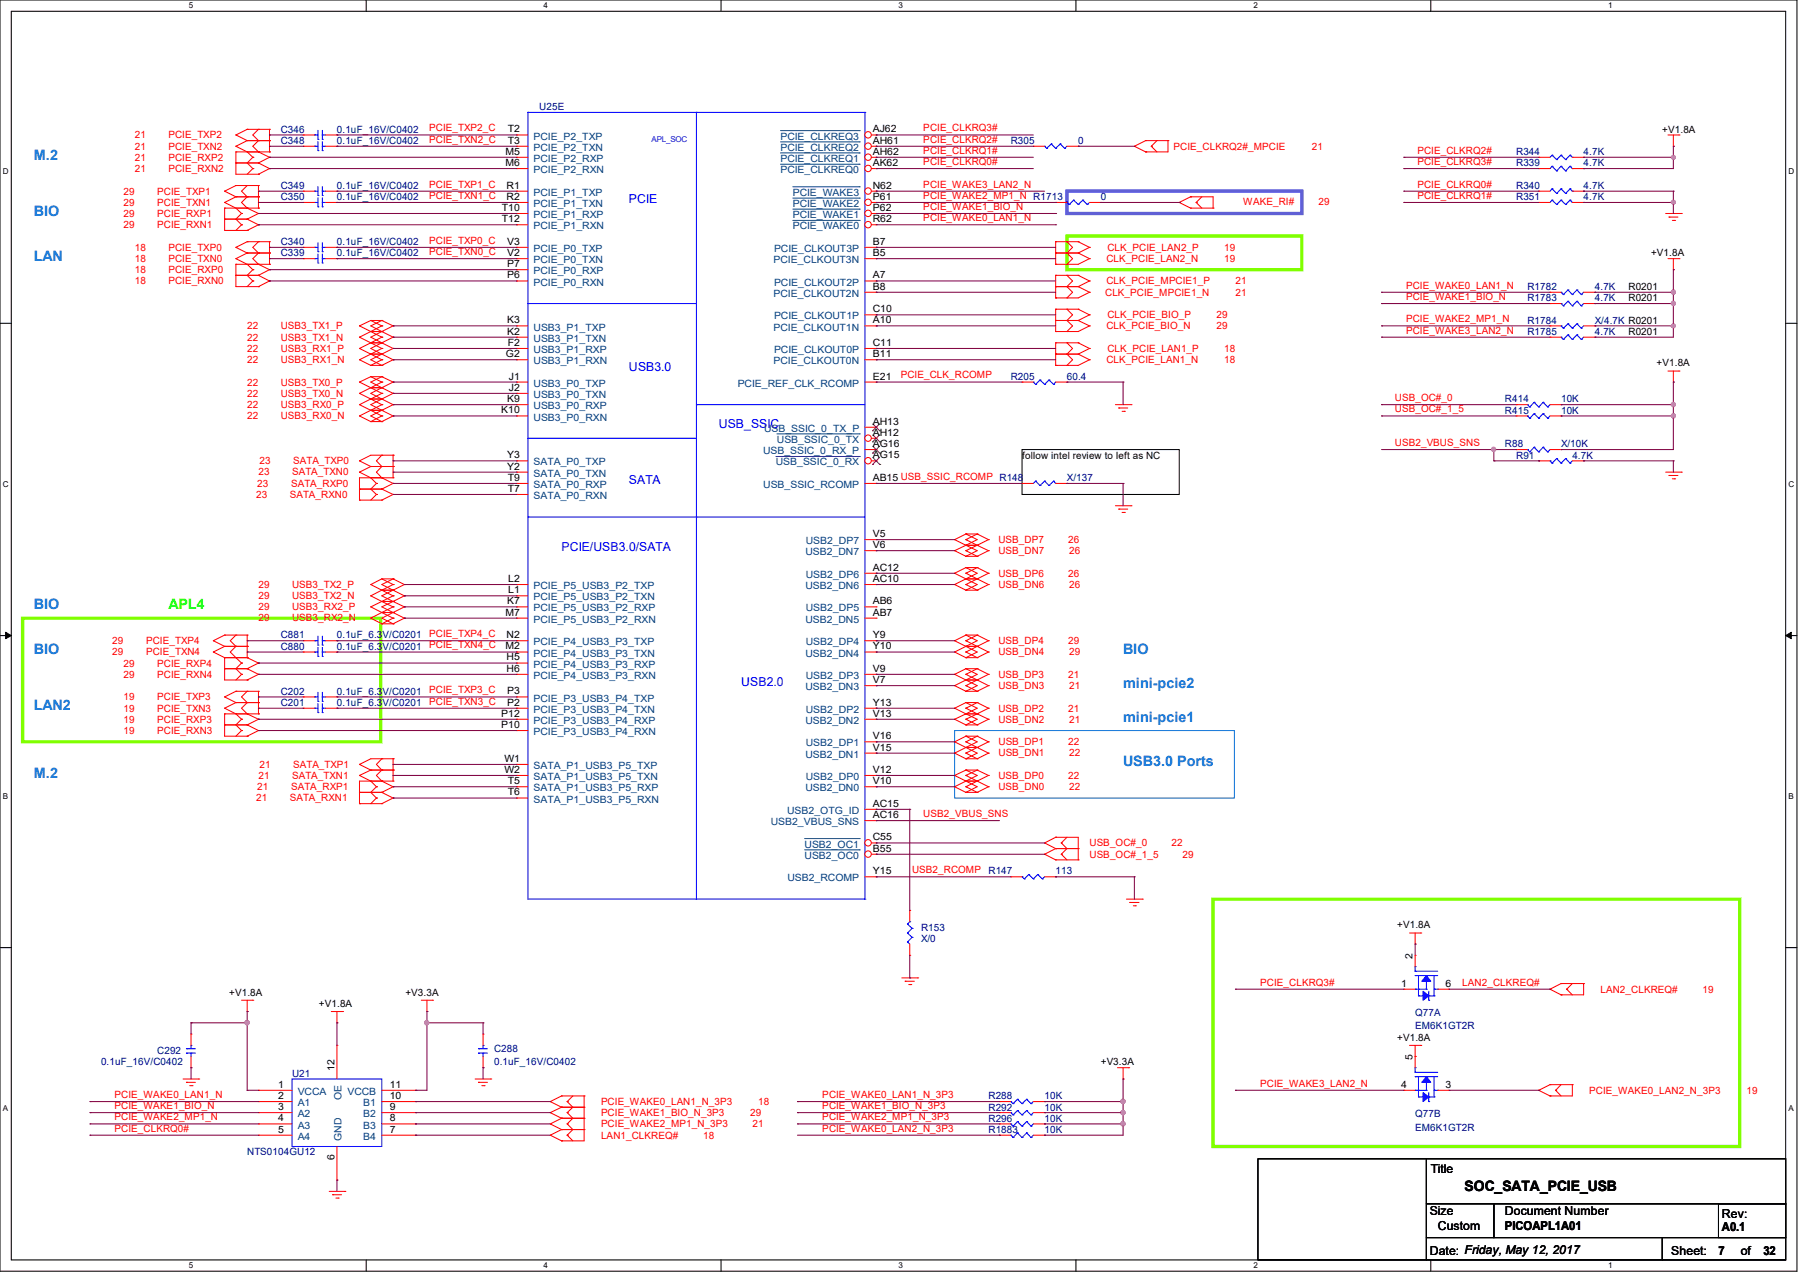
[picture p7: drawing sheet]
<svg xmlns="http://www.w3.org/2000/svg" width="297mm" height="210mm" viewBox="0 0 297 210" stroke-linecap="round" stroke-linejoin="round" font-family="sans-serif">
<defs><g id="words">
<g font-size="2.4" fill="#0080ff">
<text x="5.6" y="26.3">M.2</text>
<text x="5.6" y="35.6">BIO</text>
<text x="5.6" y="43">LAN</text>
<text x="5.6" y="100.5">BIO</text>
<text x="5.6" y="107.9">BIO</text>
<text x="185.4" y="107.9">BIO</text>
<text x="185.4" y="113.5">mini-pcie2</text>
<text x="5.6" y="117.2">LAN2</text>
<text x="185.4" y="119">mini-pcie1</text>
<text x="5.6" y="128.3">M.2</text>
<text x="185.4" y="126.4">USB3.0 Ports</text>
</g>
<text font-size="2.4" fill="#0f0" x="27.8" y="100.5">APL4</text>
<text font-size="2.4" x="241.8" y="196.5">SOC_SATA_PCIE_USB</text>
<g font-size="2" fill="#00f">
<text x="103.8" y="33.4">PCIE</text>
<text x="103.8" y="61.3">USB3.0</text>
<text x="118.7" y="70.5">USB_SSIC</text>
<text x="103.8" y="79.8">SATA</text>
<text x="92.7" y="90.9">PCIE/USB3.0/SATA</text>
<text x="122.4" y="113.2">USB2.0</text>
</g>
<g font-size="2">
<text x="236.2" y="193.5">Title</text>
<text x="236" y="200.5">Size</text>
<text x="237.4" y="202.9">Custom</text>
<text x="248.5" y="200.5">Document Number</text>
<text x="248.5" y="202.9">PICOAPL1A01</text>
<text x="284.3" y="200.9">Rev:</text>
<text x="284.3" y="203.1">A0.1</text>
<text x="236" y="207">Date: Friday, May 12, 2017</text>
<text x="275.9" y="207">Sheet:</text>
<text x="283.7" y="207">7</text>
<text x="287.4" y="207">of</text>
<text x="291.1" y="207">32</text>
</g>
<g font-size="1.7" fill="#f00">
<text x="22.3" y="22.8">21</text>
<text x="27.8" y="22.8">PCIE_TXP2</text>
<text x="70.9" y="21.7">PCIE_TXP2_C</text>
<text x="70.9" y="23.5">PCIE_TXN2_C</text>
<text x="152.4" y="21.7">PCIE_CLKRQ3#</text>
<text x="152.4" y="23.5">PCIE_CLKRQ2#</text>
<text x="22.3" y="28.4">21</text>
<text x="22.3" y="26.5">21</text>
<text x="22.3" y="24.7">21</text>
<text x="27.8" y="28.4">PCIE_RXN2</text>
<text x="27.8" y="26.5">PCIE_RXP2</text>
<text x="27.8" y="24.7">PCIE_TXN2</text>
<text x="152.4" y="27.2">PCIE_CLKRQ0#</text>
<text x="152.4" y="25.4">PCIE_CLKRQ1#</text>
<text x="193.8" y="24.7">PCIE_CLKRQ2#_MPCIE</text>
<text x="216.6" y="24.7">21</text>
<text x="234" y="25.4">PCIE_CLKRQ2#</text>
<text x="234" y="27.2">PCIE_CLKRQ3#</text>
<text x="20.4" y="35.8">29</text>
<text x="20.4" y="34">29</text>
<text x="20.4" y="32.1">29</text>
<text x="25.9" y="35.8">PCIE_RXP1</text>
<text x="25.9" y="34">PCIE_TXN1</text>
<text x="25.9" y="32.1">PCIE_TXP1</text>
<text x="70.9" y="30.9">PCIE_TXP1_C</text>
<text x="70.9" y="32.8">PCIE_TXN1_C</text>
<text x="152.4" y="34.6">PCIE_WAKE1_BIO_N</text>
<text x="152.4" y="32.8">PCIE_WAKE2_MP1_N R1713</text>
<text x="152.4" y="30.9">PCIE_WAKE3_LAN2_N</text>
<text x="205.3" y="33.7">WAKE_RI#</text>
<text x="217.7" y="33.7">29</text>
<text x="234" y="30.9">PCIE_CLKRQ0#</text>
<text x="234" y="32.8">PCIE_CLKRQ1#</text>
<text x="20.4" y="37.6">29</text>
<text x="22.3" y="41.4">18</text>
<text x="25.9" y="37.6">PCIE_RXN1</text>
<text x="27.8" y="41.4">PCIE_TXP0</text>
<text x="70.9" y="40.2">PCIE_TXP0_C</text>
<text x="152.4" y="36.5">PCIE_WAKE0_LAN1_N</text>
<text x="182.8" y="41.4">CLK_PCIE_LAN2_P</text>
<text x="202.1" y="41.4">19</text>
<text x="22.3" y="46.9">18</text>
<text x="22.3" y="45.1">18</text>
<text x="22.3" y="43.2">18</text>
<text x="27.8" y="46.9">PCIE_RXN0</text>
<text x="27.8" y="45.1">PCIE_RXP0</text>
<text x="27.8" y="43.2">PCIE_TXN0</text>
<text x="70.9" y="42.1">PCIE_TXN0_C</text>
<text x="182.7" y="46.9">CLK_PCIE_MPCIE1_P</text>
<text x="182.7" y="43.2">CLK_PCIE_LAN2_N</text>
<text x="202.1" y="43.2">19</text>
<text x="204" y="46.9">21</text>
<text x="232.2" y="47.6">PCIE_WAKE0_LAN1_N</text>
<text x="182.5" y="48.8">CLK_PCIE_MPCIE1_N</text>
<text x="182.8" y="52.5">CLK_PCIE_BIO_P</text>
<text x="200.8" y="52.5">29</text>
<text x="204" y="48.8">21</text>
<text x="232.2" y="49.5">PCIE_WAKE1_BIO_N</text>
<text x="232.2" y="53.2">PCIE_WAKE2_MP1_N</text>
<text x="40.8" y="59.9">22</text>
<text x="40.8" y="56.2">22</text>
<text x="40.8" y="58">22</text>
<text x="40.8" y="54.4">22</text>
<text x="46.4" y="59.9">USB3_RX1_N</text>
<text x="46.4" y="56.2">USB3_TX1_N</text>
<text x="46.4" y="58">USB3_RX1_P</text>
<text x="46.4" y="54.4">USB3_TX1_P</text>
<text x="182.7" y="54.4">CLK_PCIE_BIO_N</text>
<text x="182.7" y="59.9">CLK_PCIE_LAN1_N</text>
<text x="182.8" y="58">CLK_PCIE_LAN1_P</text>
<text x="200.8" y="54.4">29</text>
<text x="202.1" y="58">18</text>
<text x="202.1" y="59.9">18</text>
<text x="232.2" y="55">PCIE_WAKE3_LAN2_N</text>
<text x="40.8" y="65.4">22</text>
<text x="40.8" y="63.6">22</text>
<text x="46.4" y="65.4">USB3_TX0_N</text>
<text x="46.4" y="63.6">USB3_TX0_P</text>
<text x="148.7" y="62.4">PCIE_CLK_RCOMP</text>
<text x="40.8" y="69.2">22</text>
<text x="40.8" y="67.3">22</text>
<text x="46.4" y="69.2">USB3_RX0_N</text>
<text x="46.4" y="67.3">USB3_RX0_P</text>
<text x="230.3" y="68">USB_OC#_1_5</text>
<text x="230.3" y="66.2">USB_OC#_0</text>
<text x="42.8" y="76.6">23</text>
<text x="48.4" y="76.6">SATA_TXP0</text>
<text x="230.3" y="73.6">USB2_VBUS_SNS</text>
<text x="42.3" y="82.2">23</text>
<text x="42.5" y="80.3">23</text>
<text x="42.7" y="78.4">23</text>
<text x="47.8" y="82.2">SATA_RXN0</text>
<text x="48" y="80.3">SATA_RXP0</text>
<text x="48.2" y="78.4">SATA_TXN0</text>
<text x="164.8" y="89.6">USB_DP7</text>
<text x="176.4" y="89.6">26</text>
<text x="164.8" y="91.4">USB_DN7</text>
<text x="164.8" y="95.1">USB_DP6</text>
<text x="176.4" y="95.1">26</text>
<text x="176.5" y="91.4">26</text>
<text x="42.7" y="98.8">29</text>
<text x="42.7" y="100.7">29</text>
<text x="42.7" y="97">29</text>
<text x="48.2" y="98.8">USB3_TX2_N</text>
<text x="48.2" y="100.7">USB3_RX2_P</text>
<text x="48.2" y="97">USB3_TX2_P</text>
<text x="164.8" y="97">USB_DN6</text>
<text x="176.5" y="97">26</text>
<text x="18.5" y="106.3">29</text>
<text x="24.1" y="106.3">PCIE_TXP4</text>
<text x="42.7" y="102.5">29</text>
<text x="48.2" y="102.5">USB3_RX2_N</text>
<text x="70.9" y="105.1">PCIE_TXP4_C</text>
<text x="70.9" y="107">PCIE_TXN4_C</text>
<text x="164.8" y="106.3">USB_DP4</text>
<text x="176.4" y="106.3">29</text>
<text x="18.5" y="108.1">29</text>
<text x="20.4" y="111.8">29</text>
<text x="20.4" y="110">29</text>
<text x="24.1" y="108.1">PCIE_TXN4</text>
<text x="25.9" y="111.8">PCIE_RXN4</text>
<text x="25.9" y="110">PCIE_RXP4</text>
<text x="164.8" y="113.7">USB_DN3</text>
<text x="164.8" y="111.8">USB_DP3</text>
<text x="164.8" y="108.1">USB_DN4</text>
<text x="176.4" y="111.8">21</text>
<text x="176.5" y="113.7">21</text>
<text x="176.5" y="108.1">29</text>
<text x="20.4" y="119.3">19</text>
<text x="20.4" y="117.4">19</text>
<text x="20.4" y="115.5">19</text>
<text x="25.9" y="119.3">PCIE_RXP3</text>
<text x="25.9" y="117.4">PCIE_TXN3</text>
<text x="25.9" y="115.5">PCIE_TXP3</text>
<text x="70.9" y="114.4">PCIE_TXP3_C</text>
<text x="70.9" y="116.2">PCIE_TXN3_C</text>
<text x="164.8" y="119.3">USB_DN2</text>
<text x="164.8" y="117.4">USB_DP2</text>
<text x="176.4" y="117.4">21</text>
<text x="176.5" y="119.3">21</text>
<text x="20.4" y="121.1">19</text>
<text x="25.9" y="121.1">PCIE_RXN3</text>
<text x="164.8" y="124.8">USB_DN1</text>
<text x="164.8" y="122.9">USB_DP1</text>
<text x="176.4" y="122.9">22</text>
<text x="176.5" y="124.8">22</text>
<text x="42.5" y="130.3">21</text>
<text x="42.7" y="128.5">21</text>
<text x="42.8" y="126.7">21</text>
<text x="48" y="130.3">SATA_RXP1</text>
<text x="48.2" y="128.5">SATA_TXN1</text>
<text x="48.4" y="126.7">SATA_TXP1</text>
<text x="164.8" y="130.3">USB_DN0</text>
<text x="164.8" y="128.5">USB_DP0</text>
<text x="176.4" y="128.5">22</text>
<text x="176.5" y="130.3">22</text>
<text x="42.3" y="132.2">21</text>
<text x="47.8" y="132.2">SATA_RXN1</text>
<text x="152.4" y="134.8">USB2_VBUS_SNS</text>
<text x="179.9" y="139.6">USB_OC#_0</text>
<text x="179.9" y="141.5">USB_OC#_1_5</text>
<text x="193.4" y="139.6">22</text>
<text x="195.2" y="141.5">29</text>
<text x="150.6" y="144.1">USB2_RCOMP</text>
<text x="208.1" y="162.6">PCIE_CLKRQ3#</text>
<text x="241.4" y="162.6">LAN2_CLKREQ#</text>
<text x="264.2" y="163.7">LAN2_CLKREQ#</text>
<text x="281.1" y="163.7">19</text>
<text x="208.1" y="179.3">PCIE_WAKE3_LAN2_N</text>
<text x="18.9" y="183">PCIE_WAKE1_BIO_N</text>
<text x="18.9" y="181.1">PCIE_WAKE0_LAN1_N</text>
<text x="18.9" y="184.8">PCIE_WAKE2_MP1_N</text>
<text x="99.2" y="186">PCIE_WAKE2_MP1_N_3P3</text>
<text x="99.2" y="184.2">PCIE_WAKE1_BIO_N_3P3</text>
<text x="99.2" y="182.3">PCIE_WAKE0_LAN1_N_3P3</text>
<text x="123.9" y="184.2">29</text>
<text x="124.3" y="186">21</text>
<text x="125.2" y="182.3">18</text>
<text x="135.8" y="183">PCIE_WAKE1_BIO_N_3P3</text>
<text x="135.8" y="181.1">PCIE_WAKE0_LAN1_N_3P3</text>
<text x="135.8" y="184.8">PCIE_WAKE2_MP1_N_3P3</text>
<text x="262.4" y="180.4">PCIE_WAKE0_LAN2_N_3P3</text>
<text x="288.3" y="180.4">19</text>
<text x="18.9" y="186.7">PCIE_CLKRQ0#</text>
<text x="99.2" y="187.8">LAN1_CLKREQ#</text>
<text x="116.1" y="187.8">18</text>
<text x="135.8" y="186.7">PCIE_WAKE0_LAN2_N_3P3</text>
</g>
<g font-size="1.7" fill="#000080">
<text x="46.4" y="21.9">C346</text>
<text x="46.4" y="23.7">C348</text>
<text x="55.6" y="21.9">0.1uF_16V/C0402</text>
<text x="55.6" y="23.7">0.1uF_16V/C0402</text>
<text x="89" y="18.2">U25E</text>
<text x="166.9" y="23.7">R305</text>
<text x="178" y="23.7">0</text>
<text x="250.3" y="27.4">R339</text>
<text x="250.3" y="25.6">R344</text>
<text x="261.4" y="27.4">4.7K</text>
<text x="261.4" y="25.6">4.7K</text>
<text x="46.4" y="33">C350</text>
<text x="46.4" y="31.2">C349</text>
<text x="55.6" y="33">0.1uF_16V/C0402</text>
<text x="55.6" y="31.2">0.1uF_16V/C0402</text>
<text x="181.7" y="33">0</text>
<text x="250.3" y="31.2">R340</text>
<text x="250.3" y="33">R351</text>
<text x="261.4" y="31.2">4.7K</text>
<text x="261.4" y="33">4.7K</text>
<text x="46.4" y="40.4">C340</text>
<text x="55.6" y="40.4">0.1uF_16V/C0402</text>
<text x="46.4" y="42.3">C339</text>
<text x="55.6" y="42.3">0.1uF_16V/C0402</text>
<text x="252.2" y="47.8">R1782</text>
<text x="263.3" y="47.8">4.7K</text>
<text x="252.2" y="49.7">R1783</text>
<text x="252.2" y="53.4">R1784</text>
<text x="263.3" y="49.7">4.7K</text>
<text x="263.3" y="53.4">X/4.7K R0201</text>
<text x="252.2" y="55.2">R1785</text>
<text x="263.3" y="55.2">4.7K</text>
<text x="166.9" y="62.7">R205</text>
<text x="176.2" y="62.7">60.4</text>
<text x="248.5" y="66.4">R414</text>
<text x="248.5" y="68.2">R415</text>
<text x="257.7" y="66.4">10K</text>
<text x="257.7" y="68.2">10K</text>
<text x="248.5" y="73.8">R88</text>
<text x="250.3" y="75.6">R91</text>
<text x="257.7" y="73.8">X/10K</text>
<text x="259.6" y="75.6">4.7K</text>
<text x="176.1" y="79.4">X/137</text>
<text x="46.4" y="107.2">C880</text>
<text x="46.4" y="105.3">C881</text>
<text x="55.6" y="107.2">0.1uF_6.3V/C0201</text>
<text x="55.6" y="105.3">0.1uF_6.3V/C0201</text>
<text x="46.4" y="116.5">C201</text>
<text x="46.4" y="114.6">C202</text>
<text x="55.6" y="116.5">0.1uF_6.3V/C0201</text>
<text x="55.6" y="114.6">0.1uF_6.3V/C0201</text>
<text x="163.2" y="144.3">R147</text>
<text x="174.3" y="144.3">113</text>
<text x="152.1" y="153.5">R153</text>
<text x="152.1" y="155.4">X/0</text>
<text x="233.6" y="167.6">Q77A</text>
<text x="25.9" y="173.9">C292</text>
<text x="81.6" y="173.6">C288</text>
<text x="233.6" y="169.8">EM6K1GT2R</text>
<text x="16.7" y="175.8">0.1uF_16V/C0402</text>
<text x="48.2" y="177.6">U21</text>
<text x="81.6" y="175.8">0.1uF_16V/C0402</text>
<text x="163.2" y="181.4">R288</text>
<text x="163.2" y="183.2">R292</text>
<text x="163.2" y="185">R296</text>
<text x="172.5" y="181.4">10K</text>
<text x="172.5" y="183.2">10K</text>
<text x="172.5" y="185">10K</text>
<text x="233.6" y="184.3">Q77B</text>
<text x="40.8" y="190.6">NTS0104GU12</text>
<text x="163.2" y="186.9">R1883</text>
<text x="172.5" y="186.9">10K</text>
<text x="233.6" y="186.5">EM6K1GT2R</text>
</g>
<g font-size="1.7">
<text x="83.8" y="23.7">T3</text>
<text x="83.8" y="21.8">T2</text>
<text x="144.1" y="23.7">AH61</text>
<text x="144.1" y="21.8">AJ62</text>
<text x="274.4" y="21.9">+V1.8A</text>
<text x="83.4" y="27.4">M6</text>
<text x="83.4" y="25.5">M5</text>
<text x="144.1" y="27.4">AK62</text>
<text x="144.1" y="25.5">AH62</text>
<text x="82.8" y="34.8">T10</text>
<text x="83.6" y="33">R2</text>
<text x="83.6" y="31.1">R1</text>
<text x="144.1" y="34.8">P62</text>
<text x="144.1" y="33">P61</text>
<text x="144.1" y="31.1">N62</text>
<text x="82.8" y="36.7">T12</text>
<text x="83.7" y="40.4">V3</text>
<text x="144.1" y="36.7">R62</text>
<text x="144.1" y="40.4">B7</text>
<text x="83.7" y="45.9">P6</text>
<text x="83.7" y="44.1">P7</text>
<text x="83.7" y="42.2">V2</text>
<text x="144.1" y="47.8">B8</text>
<text x="144.1" y="45.9">A7</text>
<text x="144.1" y="42.2">B5</text>
<text x="268.9" y="47.8">R0201</text>
<text x="272.6" y="42.3">+V1.8A</text>
<text x="83.7" y="53.3">K3</text>
<text x="144.1" y="53.3">A10</text>
<text x="144.1" y="51.5">C10</text>
<text x="268.9" y="49.7">R0201</text>
<text x="83.5" y="58.9">G2</text>
<text x="83.7" y="55.2">K2</text>
<text x="83.8" y="57.1">F2</text>
<text x="144.1" y="58.9">B11</text>
<text x="144.1" y="57.1">C11</text>
<text x="268.9" y="55.2">R0201</text>
<text x="84" y="62.6">J1</text>
<text x="84" y="64.5">J2</text>
<text x="144.1" y="62.6">E21</text>
<text x="273.5" y="60.5">+V1.8A</text>
<text x="82.8" y="68.2">K10</text>
<text x="83.7" y="66.3">K9</text>
<text x="144.1" y="70.1">AH13</text>
<text x="144.1" y="71.9">AH12</text>
<text x="83.7" y="75.6">Y3</text>
<text x="83.7" y="77.5">Y2</text>
<text x="144.1" y="73.7">AG16</text>
<text x="144.1" y="75.6">AG15</text>
<text x="168.7" y="75.6">follow intel review to left as NC</text>
<text x="83.8" y="79.3">T9</text>
<text x="83.8" y="81.2">T7</text>
<text x="144.1" y="79.3">AB15 USB_SSIC_RCOMP R148</text>
<text x="144.1" y="88.6">V5</text>
<text x="144.1" y="90.4">V6</text>
<text x="144.1" y="94.1">AC12</text>
<text x="83.4" y="101.6">M7</text>
<text x="83.7" y="99.7">K7</text>
<text x="83.9" y="96">L2</text>
<text x="83.9" y="97.9">L1</text>
<text x="144.1" y="96">AC10</text>
<text x="144.1" y="99.7">AB6</text>
<text x="144.1" y="101.6">AB7</text>
<text x="83.4" y="107.1">M2</text>
<text x="83.6" y="105.3">N2</text>
<text x="144.1" y="105.3">Y9</text>
<text x="144.1" y="107.1">Y10</text>
<text x="83.6" y="109">H5</text>
<text x="83.6" y="110.8">H6</text>
<text x="144.1" y="110.8">V9</text>
<text x="144.1" y="112.7">V7</text>
<text x="82.8" y="118.2">P12</text>
<text x="83.7" y="114.6">P3</text>
<text x="83.7" y="116.4">P2</text>
<text x="144.1" y="116.4">Y13</text>
<text x="144.1" y="118.2">V13</text>
<text x="82.8" y="120.1">P10</text>
<text x="83.3" y="125.7">W1</text>
<text x="144.1" y="122">V16</text>
<text x="144.1" y="123.8">V15</text>
<text x="83.3" y="127.5">W2</text>
<text x="83.8" y="129.4">T5</text>
<text x="83.8" y="131.2">T6</text>
<text x="144.1" y="127.5">V12</text>
<text x="144.1" y="129.4">V10</text>
<text x="144.1" y="133.1">AC15</text>
<text x="144.1" y="135">AC16</text>
<text x="144.1" y="138.6">C55</text>
<text x="144.1" y="140.5">B55</text>
<text x="144.1" y="144.2">Y15</text>
<text x="230.7" y="153.2">+V1.8A</text>
<text x="233.2" y="158.2" transform="rotate(-90 233.2 158.2)">2</text>
<text x="37.8" y="164.3">+V1.8A</text>
<text x="52.7" y="166.2">+V1.8A</text>
<text x="66.9" y="164.3">+V3.3A</text>
<text x="231.3" y="162.8">1</text>
<text x="238.7" y="162.8">6</text>
<text x="230.7" y="171.7">+V1.8A</text>
<text x="45.9" y="179.5">1</text>
<text x="55.2" y="176.7" transform="rotate(-90 55.2 176.7)">12</text>
<text x="64.3" y="179.5">11</text>
<text x="181.7" y="175.8">+V3.3A</text>
<text x="231.3" y="179.5">4</text>
<text x="233.2" y="174.8" transform="rotate(-90 233.2 174.8)">5</text>
<text x="238.7" y="179.5">3</text>
<text x="45.9" y="181.3">2</text>
<text x="45.9" y="183.1">3</text>
<text x="45.9" y="185">4</text>
<text x="64.3" y="185">8</text>
<text x="64.3" y="183.1">9</text>
<text x="64.3" y="181.3">10</text>
<text x="45.9" y="186.9">5</text>
<text x="55.2" y="191.4" transform="rotate(-90 55.2 191.4)">6</text>
<text x="64.3" y="186.9">7</text>
</g>
<g font-size="1.7" fill="#004080">
<text x="88.1" y="23">PCIE_P2_TXP</text>
<text x="128.9" y="23">PCIE_CLKREQ3</text>
<text x="88.1" y="28.6">PCIE_P2_RXN</text>
<text x="88.1" y="26.7">PCIE_P2_RXP</text>
<text x="88.1" y="24.9">PCIE_P2_TXN</text>
<text x="128.9" y="28.6">PCIE_CLKREQ0</text>
<text x="128.9" y="26.7">PCIE_CLKREQ1</text>
<text x="128.9" y="24.9">PCIE_CLKREQ2</text>
<text x="88.1" y="36">PCIE_P1_RXP</text>
<text x="88.1" y="34.2">PCIE_P1_TXN</text>
<text x="88.1" y="32.3">PCIE_P1_TXP</text>
<text x="130.9" y="36">PCIE_WAKE1</text>
<text x="130.9" y="34.2">PCIE_WAKE2</text>
<text x="130.9" y="32.3">PCIE_WAKE3</text>
<text x="88.1" y="41.6">PCIE_P0_TXP</text>
<text x="88.1" y="37.8">PCIE_P1_RXN</text>
<text x="127.8" y="41.6">PCIE_CLKOUT3P</text>
<text x="130.9" y="37.8">PCIE_WAKE0</text>
<text x="88.1" y="47.1">PCIE_P0_RXN</text>
<text x="88.1" y="45.3">PCIE_P0_RXP</text>
<text x="88.1" y="43.4">PCIE_P0_TXN</text>
<text x="127.7" y="43.4">PCIE_CLKOUT3N</text>
<text x="127.8" y="47.1">PCIE_CLKOUT2P</text>
<text x="127.7" y="49">PCIE_CLKOUT2N</text>
<text x="127.8" y="52.7">PCIE_CLKOUT1P</text>
<text x="88.1" y="54.5">USB3_P1_TXP</text>
<text x="88.1" y="56.4">USB3_P1_TXN</text>
<text x="88.1" y="58.3">USB3_P1_RXP</text>
<text x="127.7" y="54.5">PCIE_CLKOUT1N</text>
<text x="127.8" y="58.3">PCIE_CLKOUT0P</text>
<text x="88.1" y="60.1">USB3_P1_RXN</text>
<text x="88.1" y="63.8">USB3_P0_TXP</text>
<text x="88.1" y="65.7">USB3_P0_TXN</text>
<text x="121.8" y="63.8">PCIE_REF_CLK_RCOMP</text>
<text x="127.7" y="60.1">PCIE_CLKOUT0N</text>
<text x="88.1" y="67.5">USB3_P0_RXP</text>
<text x="88.1" y="69.4">USB3_P0_RXN</text>
<text x="126.1" y="71.2">USB_SSIC_0_TX_P</text>
<text x="88.1" y="76.8">SATA_P0_TXP</text>
<text x="126" y="74.9">USB_SSIC_0_RX_P</text>
<text x="128.1" y="76.8">USB_SSIC_0_RX</text>
<text x="128.3" y="73.1">USB_SSIC_0_TX</text>
<text x="88.1" y="78.7">SATA_P0_TXN</text>
<text x="88.1" y="80.5">SATA_P0_RXP</text>
<text x="88.1" y="82.3">SATA_P0_RXN</text>
<text x="126" y="80.5">USB_SSIC_RCOMP</text>
<text x="133.1" y="89.8">USB2_DP7</text>
<text x="133" y="91.6">USB2_DN7</text>
<text x="133.1" y="95.3">USB2_DP6</text>
<text x="88.1" y="97.2">PCIE_P5_USB3_P2_TXP</text>
<text x="88.1" y="99.1">PCIE_P5_USB3_P2_TXN</text>
<text x="88.1" y="100.9">PCIE_P5_USB3_P2_RXP</text>
<text x="133" y="97.2">USB2_DN6</text>
<text x="133.1" y="100.9">USB2_DP5</text>
<text x="88.1" y="102.7">PCIE_P5_USB3_P2_RXN</text>
<text x="88.1" y="106.5">PCIE_P4_USB3_P3_TXP</text>
<text x="133" y="102.7">USB2_DN5</text>
<text x="133.1" y="106.5">USB2_DP4</text>
<text x="88.1" y="108.3">PCIE_P4_USB3_P3_TXN</text>
<text x="88.1" y="110.2">PCIE_P4_USB3_P3_RXP</text>
<text x="88.1" y="112">PCIE_P4_USB3_P3_RXN</text>
<text x="133" y="108.3">USB2_DN4</text>
<text x="133" y="113.9">USB2_DN3</text>
<text x="133.1" y="112">USB2_DP3</text>
<text x="88.1" y="115.7">PCIE_P3_USB3_P4_TXP</text>
<text x="88.1" y="117.6">PCIE_P3_USB3_P4_TXN</text>
<text x="88.1" y="119.4">PCIE_P3_USB3_P4_RXP</text>
<text x="133" y="119.4">USB2_DN2</text>
<text x="133.1" y="117.6">USB2_DP2</text>
<text x="88.1" y="121.3">PCIE_P3_USB3_P4_RXN</text>
<text x="133" y="125">USB2_DN1</text>
<text x="133.1" y="123.1">USB2_DP1</text>
<text x="88.1" y="126.9">SATA_P1_USB3_P5_TXP</text>
<text x="88.1" y="128.7">SATA_P1_USB3_P5_TXN</text>
<text x="88.1" y="130.6">SATA_P1_USB3_P5_RXP</text>
<text x="133" y="130.6">USB2_DN0</text>
<text x="133.1" y="128.7">USB2_DP0</text>
<text x="88.1" y="132.4">SATA_P1_USB3_P5_RXN</text>
<text x="127.3" y="136.1">USB2_VBUS_SNS</text>
<text x="130" y="134.3">USB2_OTG_ID</text>
<text x="132.8" y="139.8">USB2_OC1</text>
<text x="132.8" y="141.7">USB2_OC0</text>
<text x="130" y="145.4">USB2_RCOMP</text>
<text x="49.1" y="182.5">A1</text>
<text x="49.1" y="180.6">VCCA</text>
<text x="49.1" y="184.3">A2</text>
<text x="56.4" y="181.4" transform="rotate(-90 56.4 181.4)">OE</text>
<text x="57.4" y="180.6">VCCB</text>
<text x="60" y="184.3">B2</text>
<text x="60" y="182.5">B1</text>
<text x="49.1" y="186.2">A3</text>
<text x="49.1" y="188">A4</text>
<text x="56.4" y="188.2" transform="rotate(-90 56.4 188.2)">GND</text>
<text x="60" y="188">B4</text>
<text x="60" y="186.2">B3</text>
</g>
<g font-size="1.3">
<text x="31.2" y="1.4">5</text>
<text x="89.7" y="1.4">4</text>
<text x="148.3" y="1.4">3</text>
<text x="206.9" y="1.4">2</text>
<text x="265.5" y="1.4">1</text>
<text x=".5" y="28.8">D</text>
<text x="295.3" y="28.8">D</text>
<text x=".5" y="80.3">C</text>
<text x="295.3" y="80.3">C</text>
<text x=".5" y="131.8">B</text>
<text x="295.3" y="131.8">B</text>
<text x=".5" y="183.3">A</text>
<text x="295.3" y="183.3">A</text>
<text x="31.2" y="209.3">5</text>
<text x="89.7" y="209.3">4</text>
<text x="148.3" y="209.3">3</text>
<text x="206.9" y="209.3">2</text>
<text x="265.5" y="209.3">1</text>
</g>
<text font-size="1.3" fill="#00f" x="107.6" y="23.5">APL_SOC</text>
</g></defs>
<path d="M0 0h296.7v209.7h-296.7zM1.9 1.9h292.9v206h-292.9z" fill="none" stroke="#000" stroke-width=".17"/>
<g fill="#fff">
<path d="M31.2 .2h.7v1.5h-.7z"/>
<path d="M31.2 208.1h.7v1.4h-.7z"/>
</g>
<path d="M60.5 0v1.9M60.5 207.9v1.8" fill="none" stroke="#000" stroke-width=".17"/>
<g fill="#fff">
<path d="M89.7 .2h.8v1.5h-.8z"/>
<path d="M89.7 208.1h.8v1.4h-.8z"/>
</g>
<path d="M119 0v1.9M119 207.9v1.8" fill="none" stroke="#000" stroke-width=".17"/>
<g fill="#fff">
<path d="M148.3 .2h.8v1.5h-.8z"/>
<path d="M148.3 208.1h.8v1.4h-.8z"/>
</g>
<path d="M177.6 0v1.9M177.6 207.9v1.8" fill="none" stroke="#000" stroke-width=".17"/>
<g fill="#fff">
<path d="M206.9 .2h.7v1.5h-.7z"/>
<path d="M206.9 208.1h.7v1.4h-.7z"/>
</g>
<path d="M236.2 0v1.9M236.2 207.9v1.8" fill="none" stroke="#000" stroke-width=".17"/>
<g fill="#fff">
<path d="M265.5 .2h.7v1.5h-.7z"/>
<path d="M265.5 208.1h.7v1.4h-.7z"/>
<path d="M.5 27.6h.9v1.5h-.9z"/>
<path d="M295.3 27.6h.9v1.5h-.9z"/>
<path d="M.5 79.1h.9v1.5h-.9z"/>
<path d="M295.3 79.1h.9v1.5h-.9z"/>
</g>
<path d="M0 53.3h1.9M294.8 53.3h1.9" fill="none" stroke="#000" stroke-width=".17"/>
<g fill="#fff">
<path d="M.5 130.6h.8v1.5h-.8z"/>
<path d="M295.3 130.6h.8v1.5h-.8z"/>
</g>
<path d="M0 104.9h1.9M294.8 104.9h1.9" fill="none" stroke="#000" stroke-width=".17"/>
<path d="M.9 104.3l1 .6-1 .5zM294.8 104.9l.9-.6v1.1z" fill="#000" stroke="#000" stroke-width=".17"/>
<g fill="#fff">
<path d="M.5 182.1h.8v1.5h-.8z"/>
<path d="M295.3 182.1h.8v1.5h-.8z"/>
</g>
<path d="M168.7 74.2h26v7.4h-26zM0 156.3h1.9M294.8 156.3h1.9M207.7 191.2h27.8v16.7h-27.8zM235.5 198.6h11.1v5.6h-11.1zM235.5 191.2h59.3v7.4h-59.3zM246.6 198.6h48.2v5.6h-48.2zM283.7 198.6h11.1v5.6h-11.1zM235.5 204.2h38.9v3.7h-38.9zM274.4 204.2h20.4v3.7h-20.4z" fill="none" stroke="#000" stroke-width=".17"/>
<path d="M157.6 120.5h46.2v11.2h-46.2z" fill="none" stroke="#0080ff" stroke-width=".17"/>
<path d="M176.1 31.5h38.8v3.7h-38.8z" fill="none" stroke="#8000ff" stroke-width=".55"/>
<path d="M176.1 38.9h38.8v5.6h-38.8zM3.7 102h59.2v20.4h-59.2zM200.3 148.3h86.9v40.8h-86.9z" fill="none" stroke="#80ff00" stroke-width=".55"/>
<g fill="none" stroke="#f00" stroke-width=".17">
<path d="M37.1 36.2h.1M37.1 34.3h.1M37.1 33.4h.1M37.1 31.5h.1M37.1 34.3v3.7h3.7M37.1 36.2h3.7M37.1 34.3h5.6M37.1 33.4l1.8 .9 1 .9M37.1 31.5l1.8 1M38.9 26.9h.1M38.9 25.1h.1M38.9 24.1h.1"/>
<path d="M38.9 22.3h.1M38.9 32.5h.1M38.9 30.6h.1M38.9 25.1v3.6h3.8M38.9 26.9h3.8M38.9 25.1h5.6M38.9 24.1l1.9 1 .9 .9M38.9 22.3l1.9 .9M38.9 32.5l-1.8 .9M38.9 32.5h3.8M38.9 30.6l-1.8 .9M38.9 30.6h3.8"/>
<path d="M39.9 37.1h.1M39.9 35.2h.1M39.9 35.2l-1 1 1 .9M39.9 37.1l-1 .9M40.8 39.9h.1M40.8 23.2h.1M40.8 21.3h.1M40.8 38h.1M40.8 36.2h.1M40.8 34.3h.1M40.8 32.5h.1M40.8 30.6h.1"/>
<path d="M40.8 39.9l-1.9 .9M40.8 39.9h3.7M40.8 23.2l-1.9 .9M40.8 23.2h3.7M40.8 21.3l-1.9 1M40.8 21.3h3.7M40.8 36.2l1.9 .9M40.8 34.3l1.9 .9M40.8 32.5l-.9 .9 .9 .9M40.8 30.6l-.9 .9 .9 1M41.7 27.8h.1M41.7 26h.1"/>
<path d="M41.7 26l-.9 .9 .9 .9M41.7 27.8l-.9 .9M42.7 39.9h.1M42.7 28.7h.1M42.7 26.9h.1M42.7 25.1h.1M42.7 23.2h.1M42.7 21.3h.1M42.7 37.1h.1M42.7 35.2h.1M42.7 34.3h.1M42.7 32.5h.1"/>
<path d="M42.7 30.6h.1M42.7 39.9l-1 .9 1 .9M42.7 26.9l1.8 .9M42.7 25.1l1.8 .9M42.7 23.2l-1 .9 1 1M42.7 21.3l-1 1 1 .9M42.7 37.1l-1.9 .9M42.7 35.2l-1.9 1M42.7 30.6v3.7M44.5 39.9h.1M44.5 27.8h.1M44.5 26h.1"/>
<path d="M44.5 25.1h.1M44.5 23.2h.1M44.5 21.3h.1M44.5 21.3v3.8M44.5 39.9v3.7M44.5 27.8l-1.8 .9M44.5 26l-1.8 .9M50.1 22.3h.1M50.1 24.1h.1M50.1 33.4h.1M50.1 31.5h.1M50.1 22.3h1.8"/>
<path d="M50.1 31.5h1.8M50.1 24.1h1.8M50.1 33.4h1.8M53.8 22.3h1.8M53.8 31.5h1.8M53.8 24.1h1.8M53.8 33.4h1.8M55.6 22.3h.1M55.6 24.1h.1M55.6 33.4h.1M55.6 31.5h.1M170.6 24.1h.1"/>
<path d="M170.6 24.1h1.9M174.3 39.9h.1M174.3 33.4h.1M174.3 39.9h3.7M174.3 39.9v3.7M174.3 33.4h1.8M176.1 39.9h.1M176.1 39.9l1 .9-1 .9M176.1 24.1h1.9M178 39.9h.1M178 24.1h.1M178 39.9l1.9 .9"/>
<path d="M179.9 33.4h1.8M181.7 33.4h.1M187.3 24.1h.1M187.3 24.1l1.8 1M189.1 25.1h.1M189.1 23.2h.1M189.1 23.2h3.7M189.1 23.2l-1.8 .9M190.1 24.1h.1M190.1 24.1l.9 1M191 23.2l-.9 .9M192.8 23.2h.1"/>
<path d="M192.8 23.2v1.9h-3.7M194.7 33.4h.1M194.7 33.4l1.9 .9M196.6 32.5h.1M196.6 34.3h.1M196.6 34.3h3.7M196.6 32.5h3.7v1.8M196.6 32.5l-1.9 .9M197.5 33.4h.1M197.5 33.4l.9 .9M198.4 32.5l-.9 .9M200.3 34.3h.1"/>
<path d="M254 27.8h.1M254 31.5h.1M254 26h.1M254 33.4h.1M254 27.8h1.9M254 31.5h1.9M254 26h1.9M254 33.4h1.9M259.6 27.8h1.9M259.6 31.5h1.9M259.6 26h1.9M259.6 33.4h1.9"/>
<path d="M261.5 27.8h.1M261.5 31.5h.1M261.5 26h.1M261.5 33.4h.1M275 35.2h2.6M275.4 22.3h1.8M275.5 35.8h.1M275.5 35.8h1.5M276.1 36.4h.4M276.3 24.1h.1M276.3 22.3v1.8M276.5 36.4h.1"/>
<path d="M277.2 22.3h.1M277.6 35.2h.1M38.9 45.4h.1M38.9 43.6h.1M38.9 40.8h.1M38.9 42.7h.1M38.9 42.7l1.9 .9 .9 .9M38.9 43.6v3.7h3.8M38.9 45.4h3.8M38.9 43.6h5.6M38.9 40.8l1.9 .9M40.8 41.7h.1"/>
<path d="M40.8 41.7h3.7M40.8 41.7l-1.9 1M41.7 46.4h.1M41.7 44.5h.1M41.7 44.5l-.9 .9 .9 1M41.7 46.4l-.9 .9M42.7 47.3h.1M42.7 45.4h.1M42.7 43.6h.1M42.7 41.7h.1M42.7 45.4l1.8 1M42.7 43.6l1.8 .9"/>
<path d="M42.7 41.7l-1 1 1 .9M44.5 46.4h.1M44.5 44.5h.1M44.5 41.7h.1M44.5 43.6h.1M44.5 46.4l-1.8 .9M44.5 44.5l-1.8 .9M59.4 59.4h.1M59.4 55.6h.1M59.4 57.5h.1M59.4 53.8h.1M59.4 59.4l1.8 .9"/>
<path d="M59.4 55.6l1.8 1M59.4 57.5l1.8 .9M59.4 53.8l1.8 .9M61.2 58.4h.1M61.2 54.7h.1M61.2 56.6h.1M61.2 52.9h.1M61.2 58.4h1.8M61.2 58.4l-1.8 1M61.2 58.4l1.8 1M61.2 54.7h1.8M61.2 54.7l-1.8 .9"/>
<path d="M61.2 56.6h1.8M61.2 54.7l1.8 .9M61.2 56.6l-1.8 .9M61.2 56.6l1.8 .9M61.2 52.9h1.8M61.2 52.9l-1.8 .9M61.2 52.9l1.8 .9M63 58.4h.1M63 59.4h.1M63 56.6h.1M63 54.7h.1M63 55.6h.1"/>
<path d="M63 57.5h.1M63 52.9h.1M63 53.8h.1M63 58.4l1.9 1M63 58.4l-1.8 1 1.8 .9M63 59.4l-1.8 .9M63 54.7l1.9 .9M63 54.7l-1.8 .9 1.8 1M63 55.6l-1.8 1M63 56.6l1.9 .9M63 56.6l-1.8 .9 1.8 .9M63 57.5l-1.8 .9"/>
<path d="M63 52.9l1.9 .9M63 52.9l-1.8 .9 1.8 .9M63 53.8l-1.8 .9M64.9 59.4h.1M64.9 55.6h.1M64.9 57.5h.1M64.9 53.8h.1M64.9 59.4l-1.9 .9M64.9 55.6l-1.9 1M64.9 57.5l-1.9 .9M64.9 53.8l-1.9 .9M174.3 49.1h.1"/>
<path d="M174.3 47.3h.1M174.3 45.4h.1M174.3 54.7h.1M174.3 52.9h.1M174.3 51h.1M174.3 58.4h.1M174.3 56.6h.1M174.3 43.6h.1M174.3 41.7h.1M174.3 58.4h3.7M174.3 56.6h3.7M174.3 52.9h3.7"/>
<path d="M174.3 47.3h3.7M174.3 45.4h3.7M174.3 41.7h3.7M174.3 45.4v3.7M174.3 51v3.7M174.3 56.6v3.7M174.3 51h3.7M176.1 49.1h.1M176.1 47.3h.1M176.1 45.4h.1M176.1 54.7h.1M176.1 52.9h.1"/>
<path d="M176.1 51h.1M176.1 58.4h.1M176.1 56.6h.1M176.1 43.6h.1M176.1 41.7h.1M176.1 47.3l1 .9-1 .9M176.1 45.4l1 1-1 .9M176.1 52.9l1 .9-1 .9M176.1 51l1 .9-1 1M176.1 58.4l1 1-1 .9M176.1 56.6l1 .9-1 .9M176.1 41.7l1 1-1 .9"/>
<path d="M178 47.3h.1M178 45.4h.1M178 52.9h.1M178 51h.1M178 58.4h.1M178 56.6h.1M178 41.7h.1M178 47.3l1.9 .9M178 45.4l1.9 1M178 52.9l1.9 .9M178 51l1.9 .9M178 58.4l1.9 1"/>
<path d="M178 56.6l1.9 .9M178 41.7l1.9 1M179.9 48.2h.1M179.9 46.4h.1M179.9 53.8h.1M179.9 51.9h.1M179.9 59.4h.1M179.9 57.5h.1M179.9 42.7h.1M179.9 40.8h.1M179.9 59.4l-1.9 .9h-3.7M179.9 53.8l-1.9 .9h-3.7"/>
<path d="M179.9 42.7l-1.9 .9h-3.7M179.9 48.2l-1.9 .9h-3.7M179.9 46.4l-1.9 .9M179.9 51.9l-1.9 1M179.9 57.5l-1.9 .9M179.9 40.8l-1.9 .9M255.9 50.1h.1M255.9 55.6h.1M255.9 48.2h.1M255.9 53.8h.1M255.9 50.1h1.8M255.9 55.6h1.8"/>
<path d="M255.9 48.2h1.8M255.9 53.8h1.8M261.5 50.1h1.8M261.5 55.6h1.8M261.5 48.2h1.8M261.5 53.8h1.8M263.3 50.1h.1M263.3 55.6h.1M263.3 48.2h.1M263.3 53.8h.1M275.4 42.7h1.8M276.3 44.5h.1"/>
<path d="M276.3 42.7v1.8M277.2 42.7h.1M59.4 68.6h.1M59.4 64.9h.1M59.4 66.8h.1M59.4 63h.1M59.4 76h.1M59.4 77.9h.1M59.4 63l1.8 1M59.4 68.6l1.8 1M59.4 64.9l1.8 .9M59.4 66.8l1.8 .9"/>
<path d="M59.4 76l1.8 1M59.4 77.9l1.8 .9M61.2 67.7h.1M61.2 69.6h.1M61.2 64h.1M61.2 65.8h.1M61.2 62.1h.1M61.2 60.3h.1M61.2 77h.1M61.2 78.8h.1M61.2 67.7h1.8M61.2 67.7l-1.8 .9"/>
<path d="M61.2 69.6h1.8M61.2 67.7l1.8 .9M61.2 64h1.8M61.2 64l-1.8 .9M61.2 65.8h1.8M61.2 64l1.8 .9M61.2 65.8l-1.8 1M61.2 65.8l1.8 1M61.2 62.1h1.8M61.2 62.1l-1.8 .9M61.2 62.1l1.8 .9M61.2 60.3h1.8"/>
<path d="M61.2 78.8l.9 1M61.2 77h3.7M61.2 77l-1.8 .9M62.1 79.8h.1M62.1 79.8l-.9 .9 .9 .9M63 69.6h.1M63 67.7h.1M63 68.6h.1M63 65.8h.1M63 64h.1M63 64.9h.1M63 66.8h.1"/>
<path d="M63 62.1h.1M63 63h.1M63 60.3h.1M63 78.8h.1M63 75.1h.1M63 77h.1M63 64l1.9 .9M63 67.7l1.9 .9M63 67.7l-1.8 .9 1.8 1M63 68.6l-1.8 1M63 64l-1.8 .9 1.8 .9M63 64.9l-1.8 .9"/>
<path d="M63 65.8l1.9 1M63 65.8l-1.8 1 1.8 .9M63 66.8l-1.8 .9M63 62.1l1.9 .9M63 62.1l-1.8 .9 1.8 1M63 63l-1.8 1M63 78.8l1.9 1M63 75.1l-.9 .9 .9 1M63 77l-.9 .9 .9 .9M64.9 68.6h.1M64.9 64.9h.1M64.9 66.8h.1"/>
<path d="M64.9 63h.1M64.9 79.8h.1M64.9 75.1h.1M64.9 77h.1M64.9 78.8h.1M64.9 68.6l-1.9 1M64.9 64.9l-1.9 .9M64.9 66.8l-1.9 .9M64.9 63l-1.9 1M64.9 78.8h-5.5v3.7M64.9 79.8l-1.9 .9M64.9 75.1h-3.7l-1.8 .9"/>
<path d="M64.9 75.1v3.7M168.7 63h.1M168.7 79.8h.1M168.7 63h1.9M168.7 79.8h1.9M174.3 60.3h.1M174.3 63h1.8M174.3 79.8h1.8M176.1 60.3h.1M176.1 63h.1M176.1 79.8h.1M184.1 66.8h2.6"/>
<path d="M184.7 67.3h.1M184.7 67.3h1.5M185.3 67.9h.3M185.6 67.9h.1M186.7 66.8h.1M250.3 66.8h.1M250.3 68.6h.1M250.3 66.8h1.9M250.3 68.6h1.9M254 76h.1M254 76h1.9M255.9 66.8h1.8"/>
<path d="M255.9 68.6h1.8M257.7 66.8h.1M257.7 68.6h.1M259.6 76h1.9M261.5 76h.1M275 77.9h2.6M275.4 61.2h1.8M275.5 78.4h.1M275.5 78.4h1.5M276.1 79h.4M276.3 63h.1M276.3 61.2v1.8"/>
<path d="M276.5 79h.1M277.2 61.2h.1M277.6 77.9h.1M59.4 80.7h.1M59.4 82.5h.1M59.4 80.7h3.6M59.4 82.5h3.6M61.2 98.3h.1M61.2 96.4h.1M61.2 98.3l1.8 .9M61.2 96.4l1.8 1M62.1 81.6h.1"/>
<path d="M62.1 81.6l-.9 .9M63 80.7h.1M63 82.5h.1M63 97.4h.1M63 99.2h.1M63 95.5h.1M63 80.7l1.9 .9M63 97.4h1.9M63 97.4l-1.8 .9M63 99.2h1.9M63 97.4l1.9 .9M63 99.2l-1.8 .9"/>
<path d="M63 99.2l1.9 .9M63 95.5h1.9M63 95.5l-1.8 .9M63 95.5l1.9 .9M64.9 81.6h.1M64.9 99.2h.1M64.9 97.4h.1M64.9 98.3h.1M64.9 95.5h.1M64.9 96.4h.1M64.9 81.6l-1.9 .9M64.9 99.2l-1.9 .9 3.8 1.9"/>
<path d="M64.9 95.5l-1.9 .9 3.8 1.9M64.9 98.3l-1.9 .9M64.9 99.2l1.9 .9M64.9 95.5l1.9 .9M64.9 96.4l-1.9 1M66.8 98.3h.1M66.8 96.4h.1M66.8 98.3l-1.9 .9M66.8 96.4l-3.8 1.9 1.9 .9M85.3 96.4h.1M85.3 98.3h.1M85.3 96.4h1.9"/>
<path d="M85.3 98.3h1.9M157.6 89h.1M157.6 90.8h.1M157.6 96.4h.1M157.6 94.6h.1M157.6 89l1.9 1M157.6 90.8l1.9 1M157.6 96.4l1.9 1M157.6 94.6l3.7 1.8-1.8 1M159.5 90h.1M159.5 88.1h.1M159.5 89h.1"/>
<path d="M159.5 91.8h.1M159.5 90.8h.1M159.5 97.4h.1M159.5 95.5h.1M159.5 96.4h.1M159.5 93.6h.1M159.5 94.6h.1M159.5 97.4h1.8M159.5 95.5h1.8M159.5 88.1h1.8M159.5 90h1.8M159.5 88.1l-1.9 .9"/>
<path d="M159.5 88.1l1.8 .9-1.8 1M159.5 89l1.8 1M159.5 91.8h1.8M159.5 90l-1.9 .8M159.5 90l1.8 .8-1.8 1M159.5 90.8l1.8 1M159.5 94.6l3.7 1.8M159.5 93.6l1.8 1-3.7 1.8M159.5 96.4l1.8 1M159.5 93.6h1.8M159.5 93.6l-1.9 1M161.3 88.1h.1"/>
<path d="M161.3 90h.1M161.3 91.8h.1M161.3 95.5h.1M161.3 97.4h.1M161.3 93.6h.1M161.3 88.1l1.9 .9M161.3 88.1l-1.8 .9M161.3 90l1.9 .8M161.3 90l-1.8 .8M161.3 93.6l1.9 1M161.3 93.6l-1.8 1M163.2 89h.1"/>
<path d="M163.2 90.8h.1M163.2 96.4h.1M163.2 94.6h.1M163.2 89l-1.9 1M163.2 90.8l-1.9 1M163.2 96.4l-1.9 1M163.2 94.6l-3.7 1.8M184.1 83.4h2.6M184.7 84h.1M184.7 84h1.5M185.3 84.5h.3M185.6 84.5h.1"/>
<path d="M186.7 83.4h.1M35.2 107.6h.1M35.2 105.7h.1M35.2 107.6l1.9 .9M35.2 105.7l1.9 .9M37.1 119.6h.1M37.1 117.8h.1M37.1 116.8h.1M37.1 115h.1M37.1 110.3h.1M37.1 108.5h.1M37.1 106.6h.1"/>
<path d="M37.1 104.8h.1M37.1 117.8v3.7h3.7M37.1 117.8h5.6M37.1 119.6h3.7M37.1 108.5v3.7h3.7M37.1 110.3h3.7M37.1 115l1.8 .9M37.1 106.6h3.7M37.1 108.5h3.7M37.1 116.8l1.8 1 1 .9M37.1 104.8h3.7M37.1 106.6l-1.9 1"/>
<path d="M37.1 104.8l-1.9 .9M38.9 115.9h.1M38.9 114h.1M38.9 108.5h.1M38.9 106.6h.1M38.9 104.8h.1M38.9 115.9h3.8M38.9 114h3.8M38.9 104.8l-.9 .9 .9 .9M38.9 106.6l-.9 1 .9 .9M38.9 115.9l-1.8 .9M38.9 114l-1.8 1"/>
<path d="M38.9 108.5l1 .9M39.9 118.7h.1M39.9 111.3h.1M39.9 109.4h.1M39.9 118.7l-1 .9 1 .9M39.9 109.4l-1 .9 1 1M39.9 111.3l-1 .9M40.8 119.6h.1M40.8 117.8h.1M40.8 115.9h.1M40.8 114h.1M40.8 112.2h.1"/>
<path d="M40.8 110.3h.1M40.8 108.5h.1M40.8 106.6h.1M40.8 104.8h.1M40.8 104.8v3.7M40.8 119.6l1.9 .9M40.8 117.8l1.9 .9M40.8 115.9l-.9 .9 .9 1M40.8 114l-.9 1 .9 .9M40.8 110.3l1.9 1M40.8 108.5l1.9 .9M42.7 118.7h.1"/>
<path d="M42.7 117.8h.1M42.7 115.9h.1M42.7 114h.1M42.7 111.3h.1M42.7 109.4h.1M42.7 114v3.8M42.7 118.7l-1.9 .9M42.7 111.3l-1.9 .9M42.7 109.4l-1.9 .9M50.1 107.6h.1M50.1 116.8h.1M50.1 105.7h.1"/>
<path d="M50.1 115h.1M50.1 107.6h1.8M50.1 116.8h1.8M50.1 105.7h1.8M50.1 115h1.8M53.8 107.6h1.8M53.8 116.8h1.8M53.8 105.7h1.8M53.8 115h1.8M55.6 107.6h.1M55.6 116.8h.1M55.6 105.7h.1"/>
<path d="M55.6 115h.1M61.2 102h.1M61.2 100.1h.1M61.2 102l1.8 .9M61.2 100.1l1.8 .9M63 101h.1M63 102.9h.1M63 101h1.9M63 101l-1.8 1M63 102.9h1.9M63 101l1.9 1M64.9 102.9h.1"/>
<path d="M64.9 101h.1M64.9 102h.1M64.9 100.1h.1M64.9 101l-1.9 1 1.9 .9M64.9 102l-1.9 .9M64.9 100.1l-1.9 .9M66.8 102h.1M66.8 100.1h.1M66.8 102l-1.9 .9M66.8 100.1l-1.9 .9M85.3 100.1h.1M85.3 102h.1"/>
<path d="M85.3 105.7h.1M85.3 107.6h.1M85.3 109.4h.1M85.3 111.3h.1M85.3 115h.1M85.3 116.8h.1M85.3 118.7h.1M85.3 107.6h1.9M85.3 116.8h1.9M85.3 105.7h1.9M85.3 115h1.9M85.3 100.1h1.9"/>
<path d="M85.3 102h1.9M85.3 109.4h1.9M85.3 111.3h1.9M85.3 118.7h1.9M157.6 118.7h.1M157.6 116.8h.1M157.6 113.1h.1M157.6 111.3h.1M157.6 107.6h.1M157.6 105.7h.1M157.6 118.7l1.9 .9M157.6 116.8l1.9 1"/>
<path d="M157.6 113.1l1.9 .9M157.6 111.3l3.7 1.8-1.8 .9M157.6 107.6l1.9 .9M157.6 105.7l3.7 1.9-1.8 .9M159.5 119.6h.1M159.5 117.8h.1M159.5 118.7h.1M159.5 115.9h.1M159.5 116.8h.1M159.5 114h.1M159.5 112.2h.1M159.5 113.1h.1"/>
<path d="M159.5 110.3h.1M159.5 111.3h.1M159.5 108.5h.1M159.5 106.6h.1M159.5 107.6h.1M159.5 104.8h.1M159.5 105.7h.1M159.5 117.8h1.8M159.5 119.6h1.8M159.5 117.8l-1.9 .9M159.5 117.8l1.8 .9-1.8 .9M159.5 118.7l1.8 .9"/>
<path d="M159.5 115.9h1.8M159.5 115.9l-1.9 .9M159.5 115.9l1.8 .9-1.8 1M159.5 116.8l1.8 1M159.5 112.2h1.8M159.5 111.3l3.7 1.8M159.5 114h1.8M159.5 110.3l1.8 1-3.7 1.8M159.5 113.1l1.8 .9M159.5 110.3h1.8M159.5 110.3l-1.9 1M159.5 107.6l1.8 .9"/>
<path d="M159.5 106.6h1.8M159.5 105.7l3.7 1.9M159.5 108.5h1.8M159.5 104.8l1.8 .9-3.7 1.9M159.5 104.8h1.8M159.5 104.8l-1.9 .9M161.3 117.8h.1M161.3 119.6h.1M161.3 115.9h.1M161.3 112.2h.1M161.3 114h.1M161.3 110.3h.1"/>
<path d="M161.3 106.6h.1M161.3 108.5h.1M161.3 104.8h.1M161.3 117.8l1.9 .9M161.3 117.8l-1.8 .9M161.3 115.9l1.9 .9M161.3 115.9l-1.8 .9M161.3 112.2l-1.8 .9M161.3 110.3l1.9 1M161.3 110.3l-1.8 1M161.3 104.8l1.9 .9M161.3 106.6l-1.8 1"/>
<path d="M161.3 104.8l-1.8 .9M163.2 118.7h.1M163.2 116.8h.1M163.2 113.1h.1M163.2 111.3h.1M163.2 107.6h.1M163.2 105.7h.1M163.2 118.7l-1.9 .9M163.2 116.8l-1.9 1M163.2 113.1l-1.9 .9M163.2 111.3l-1.9 .9M163.2 107.6l-1.9 .9"/>
<path d="M163.2 105.7l-1.9 .9M39.9 120.5h.1M39.9 120.5l-1 1M40.8 121.5h.1M42.7 120.5h.1M42.7 120.5l-1.9 1M59.4 130.7h.1M59.4 132.6h.1M59.4 126.1h.1M59.4 127.9h.1M59.4 130.7h3.6M59.4 132.6h3.6"/>
<path d="M59.4 126.1l1.8 .9M59.4 127.9l1.8 1M61.2 127h.1M61.2 128.9h.1M61.2 127h3.7M61.2 128.9l.9 .9M61.2 127l-1.8 .9M62.1 129.8h.1M62.1 131.7h.1M62.1 129.8l-.9 .9 .9 1M62.1 131.7l-.9 .9M63 128.9h.1"/>
<path d="M63 130.7h.1M63 132.6h.1M63 125.2h.1M63 127h.1M63 128.9l1.9 .9M63 130.7l1.9 1M63 125.2l-.9 .9 .9 .9M63 127l-.9 .9 .9 1M64.9 129.8h.1M64.9 131.7h.1M64.9 125.2h.1M64.9 127h.1"/>
<path d="M64.9 128.9h.1M64.9 128.9h-5.5v3.7M64.9 125.2h-3.7l-1.8 .9M64.9 129.8l-1.9 .9M64.9 131.7l-1.9 .9M64.9 125.2v3.7M85.3 120.5h.1M85.3 120.5h1.9M157.6 129.8h.1M157.6 127.9h.1M157.6 124.2h.1M157.6 122.4h.1"/>
<path d="M157.6 129.8l1.9 .9M157.6 127.9l3.7 1.9-1.8 .9M157.6 124.2l1.9 1M157.6 122.4l3.7 1.8-1.8 1M159.5 130.7h.1M159.5 128.9h.1M159.5 129.8h.1M159.5 127h.1M159.5 127.9h.1M159.5 125.2h.1M159.5 123.3h.1M159.5 124.2h.1"/>
<path d="M159.5 121.5h.1M159.5 122.4h.1M159.5 128.9h1.8M159.5 127.9l3.7 1.9M159.5 130.7h1.8M159.5 127l1.8 .9-3.7 1.9M159.5 129.8l1.8 .9M159.5 127h1.8M159.5 127l-1.9 .9M159.5 123.3h1.8M159.5 122.4l3.7 1.8M159.5 125.2h1.8"/>
<path d="M159.5 121.5l1.8 .9-3.7 1.8M159.5 124.2l1.8 1M159.5 121.5h1.8M159.5 121.5l-1.9 .9M161.3 128.9h.1M161.3 130.7h.1M161.3 127h.1M161.3 123.3h.1M161.3 125.2h.1M161.3 121.5h.1M161.3 127l1.9 .9M161.3 127l-1.8 .9"/>
<path d="M161.3 121.5l1.9 .9M161.3 121.5l-1.8 .9M163.2 129.8h.1M163.2 127.9h.1M163.2 124.2h.1M163.2 122.4h.1M163.2 129.8l-1.9 .9M163.2 127.9l-3.7 1.9M163.2 124.2l-1.9 1M163.2 122.4l-3.7 1.8M172.5 139.1h.1M172.5 139.1l1.8 .9"/>
<path d="M174.3 138.1h.1M174.3 140h.1M174.3 138.1h3.7v3.8M174.3 140h3.7M174.3 138.1l-1.8 1M174.3 140l-1.8 .9M175.2 139.1h.1M175.2 139.1l.9 .9-.9 .9M176.1 138.1l-.9 1M178 140h.1M150.2 157.6h.1M150.2 150.2h.1"/>
<path d="M150.2 150.2v1.9M150.2 155.7v1.9M166.9 144.7h.1M166.9 144.7h1.8M172.5 140.9h.1M172.5 140.9l1.8 1M172.5 144.7h1.8M174.3 141.9h.1M174.3 144.7h.1M174.3 141.9h3.7M175.2 140.9h.1M175.2 140.9l.9 1"/>
<path d="M178 141.9h.1M186 148.3h2.6M186.5 148.9h.1M186.5 148.9h1.5M187.1 149.4h.4M187.5 149.4h.1M188.6 148.3h.1M232.7 153.9h1.9M233.6 155.7h.1M233.6 157.6h.1M233.6 153.9v1.8M233.6 157.6v1.9"/>
<path d="M234.6 153.9h.1M30.2 178h2.6M30.8 178.6h.1M30.8 178.6h1.5M31.3 179.1h.4M31.5 176.1h.1M31.5 170.6h.1M31.5 170.6v1.9M31.5 174.3v1.8M31.7 179.1h.1M32.8 178h.1M39.9 165h1.8"/>
<path d="M40.8 166.9h.1M40.8 165v1.9M41.7 165h.1M42.7 179.9h.1M42.7 179.9h5.5M54.7 166.9h1.9M55.6 168.7h.1M55.6 172.5h.1M55.6 166.9v1.8M55.6 172.5v5.5M56.6 166.9h.1M63 179.9h5.6"/>
<path d="M68.6 179.9h.1M69.6 165h1.8M70.5 166.9h.1M70.5 165v1.9M71.4 165h.1M78.4 178h2.6M79 178.6h.1M79 178.6h1.5M79.5 179.1h.4M79.8 176.1h.1M79.8 170.6h.1M79.8 170.6v1.9"/>
<path d="M79.8 174.3v1.8M79.9 179.1h.1M81 178h.1M148.9 161.3h2.6M149.4 161.9h.1M149.4 161.9h1.6M150 162.4h.4M150.4 162.4h.1M151.5 161.3h.1M184.5 176.1h1.9M185.4 178h.1M185.4 176.1v1.9"/>
<path d="M186.4 176.1h.1M231.8 163.2h.1M231.8 179.9h.1M231.8 179.9h1.8M231.8 163.2h1.8M232.7 172.5h1.9M233.6 174.3h.1M233.6 172.5v3.6M234.6 172.5h.1M237.4 179.9h1.8M237.4 163.2h1.8M239.2 163.2h.1"/>
<path d="M239.2 179.9h.1M254 179.9h.1M254 179.9l1.9 .9M255.9 163.2h.1M255.9 178.9h.1M255.9 163.2l1.8 .9M255.9 178.9h3.7M255.9 178.9l-1.9 1M256.8 179.9h.1M256.8 179.9l.9 .9M257.7 164.1h.1M257.7 162.3h.1"/>
<path d="M257.7 162.3h3.8M257.7 162.3l-1.8 .9M257.7 178.9l-.9 1M258.7 163.2h.1M258.7 163.2l.9 .9M259.6 178.9h.1M259.6 178.9v1.9h-3.7M259.6 162.3l-.9 .9M261.5 162.3h.1M261.5 162.3v1.8h-3.8M42.7 181.7h.1M42.7 183.6h.1"/>
<path d="M42.7 185.4h.1M42.7 187.3h.1M42.7 187.3h5.5M42.7 181.7h5.5M42.7 183.6h5.5M42.7 185.4h5.5M54.4 196.6h2.5M54.9 197.1h.1M54.9 197.1h1.5M55.5 197.7h.3M55.6 194.7h.1M55.6 189.1v5.6"/>
<path d="M55.8 197.7h.1M56.9 196.6h.1M63 187.3h5.6M63 181.7h5.6M63 183.6h5.6M63 185.4h5.6M68.6 187.3h.1M68.6 185.4h.1M68.6 183.6h.1M68.6 181.7h.1M90.8 185.4h.1M90.8 183.6h.1"/>
<path d="M90.8 181.7h.1M90.8 187.3h.1M90.8 185.4l1.9 1M90.8 183.6l1.9 .9M90.8 181.7l1.9 1M90.8 187.3l1.9 .9M92.7 186.4h.1M92.7 184.5h.1M92.7 182.7h.1M92.7 180.8h.1M92.7 188.2h.1M92.7 186.4h3.7"/>
<path d="M92.7 184.5h3.7M92.7 184.5l-1.9 .9M92.7 182.7h3.7M92.7 182.7l-1.9 .9M92.7 180.8h3.7M92.7 180.8l-1.9 .9M92.7 186.4l-1.9 .9M93.6 185.4h.1M93.6 183.6h.1M93.6 181.7h.1M93.6 187.3h.1M93.6 183.6l1 .9-1 .9"/>
<path d="M93.6 185.4l1 1-1 .9M93.6 181.7l1 1-1 .9M93.6 187.3l1 .9M94.6 180.8l-1 .9M96.4 184.5h.1M96.4 182.7h.1M96.4 180.8h.1M96.4 186.4h.1M96.4 180.8v7.4h-3.7M165 187.3h.1M165 181.7h.1M165 187.3h1.9"/>
<path d="M165 181.7h1.9M170.6 187.3h1.9M170.6 181.7h1.9M172.5 187.3h.1M172.5 181.7h.1M255.9 180.8h.1"/>
</g>
<g fill="none" stroke="#00f" stroke-width=".17">
<path d="M87.2 18.5h.1M87.2 18.5v129.8h55.6M87.2 18.5h55.6M115 18.5h.1M115 18.5v129.8M142.8 18.5h.1M142.8 18.5v129.8M51.9 22.3h.1M51.9 24.1h.1M51.9 33.4h.1M51.9 31.5h.1M51.9 22.3h.6"/>
<path d="M51.9 24.1h.6M51.9 33.4h.6M51.9 31.5h.6M52.5 23h.1M52.5 24.8h.1M52.5 34.1h.1M52.5 32.3h.1M52.5 21.5v1.5M52.5 23.4v1.4M52.5 30.8v1.5M52.5 32.6v1.5M53.2 23h.1"/>
<path d="M53.2 22.3h.1M53.2 24.8h.1M53.2 24.1h.1M53.2 34.1h.1M53.2 33.4h.1M53.2 32.3h.1M53.2 31.5h.1M53.2 21.5v1.5M53.2 23.4v1.4M53.2 30.8v1.5M53.2 32.6v1.5M53.2 22.3h.6"/>
<path d="M53.2 24.1h.6M53.2 33.4h.6M53.2 31.5h.6M172.5 24.1h.1M172.5 24.1l.3 .4M172.8 24.5h.1M173.6 23.7h.1M173.6 23.7l-.8 .8M173.6 23.7l.7 .8M174.3 24.5h.1M175 23.7h.1M175 23.7l.8 .8"/>
<path d="M175 23.7l-.7 .8M175.8 24.5h.1M176.1 33.4h.1M176.1 24.1l-.3 .4M176.1 33.4l.4 .3M176.5 33.7h.1M177.2 33h.1M177.2 33l-.7 .7M177.2 33l.8 .7M178 33.7h.1M178.8 33h.1M178.8 33l.7 .7"/>
<path d="M178.8 33l-.8 .7M179.5 33.7h.1M179.9 33.4l-.4 .3M256.2 27.4h.1M256.2 31.2h.1M256.2 25.6h.1M256.2 33h.1M256.2 27.4l-.3 .4M256.2 27.4l.8 .8M256.2 31.2l-.3 .3M256.2 31.2l.8 .7M256.2 25.6l-.3 .4"/>
<path d="M256.2 25.6l.8 .7M256.2 33l-.3 .4M256.2 33l.8 .7M257 28.2h.1M257 31.9h.1M257 26.3h.1M257 33.7h.1M257.7 27.4h.1M257.7 31.2h.1M257.7 25.6h.1M257.7 33h.1M257.7 27.4l-.7 .8"/>
<path d="M257.7 27.4l.8 .8M257.7 31.2l-.7 .7M257.7 31.2l.8 .7M257.7 25.6l-.7 .7M257.7 25.6l.8 .7M257.7 33l-.7 .7M257.7 33l.8 .7M258.5 28.2h.1M258.5 31.9h.1M258.5 26.3h.1M258.5 33.7h.1M259.2 27.4h.1"/>
<path d="M259.2 31.2h.1M259.2 25.6h.1M259.2 33h.1M259.2 27.4l-.7 .8M259.2 27.4l.4 .4M259.2 31.2l-.7 .7M259.2 31.2l.4 .3M259.2 25.6l-.7 .7M259.2 25.6l.4 .4M259.2 33l-.7 .7M259.2 33l.4 .4M259.6 27.8h.1"/>
<path d="M259.6 31.5h.1M259.6 26h.1M259.6 33.4h.1M87.2 50.1h.1M87.2 50.1h27.8M257.7 50.1h.1M257.7 55.6h.1M257.7 48.2h.1M257.7 53.8h.1M257.7 50.1l.4 .4M257.7 55.6l.4 .4M257.7 48.2l.4 .4"/>
<path d="M257.7 53.8l.4 .3M258.1 50.5h.1M258.1 56h.1M258.1 48.6h.1M258.1 54.1h.1M258.9 49.7h.1M258.9 55.2h.1M258.9 47.8h.1M258.9 53.4h.1M258.9 49.7l-.8 .8M258.9 49.7l.7 .8M258.9 55.2l-.8 .8"/>
<path d="M258.9 55.2l.7 .8M258.9 47.8l-.8 .8M258.9 47.8l.7 .8M258.9 53.4l-.8 .7M258.9 53.4l.7 .7M259.6 50.5h.1M259.6 56h.1M259.6 48.6h.1M259.6 54.1h.1M260.3 49.7h.1M260.3 55.2h.1M260.3 47.8h.1"/>
<path d="M260.3 53.4h.1M260.3 49.7l.8 .8M260.3 49.7l-.7 .8M260.3 55.2l.8 .8M260.3 55.2l-.7 .8M260.3 47.8l.8 .8M260.3 47.8l-.7 .8M260.3 53.4l.8 .7M260.3 53.4l-.7 .7M261.1 50.5h.1M261.1 56h.1M261.1 48.6h.1"/>
<path d="M261.1 54.1h.1M261.5 50.1l-.4 .4M261.5 55.6l-.4 .4M261.5 48.2l-.4 .4M261.5 53.8l-.4 .3M87.2 72.3h.1M87.2 72.3h27.8M115 66.8h.1M115 66.8h27.8M170.6 63h.1M170.6 63l.4 .4M171 63.4h.1"/>
<path d="M171 79.4h.1M171 79.4l-.4 .4M171 79.4l.7 .7M171.7 62.7h.1M171.7 62.7l-.7 .7M171.7 62.7l.8 .7M172.5 63.4h.1M172.5 79.4h.1M172.5 79.4l-.8 .7M172.5 79.4l.7 .7M173.2 62.7h.1M173.2 62.7l.7 .7"/>
<path d="M173.2 62.7l-.7 .7M173.9 63.4h.1M173.9 79.4h.1M173.9 79.4l-.7 .7M173.9 79.4l.4 .4M174.3 79.8h.1M174.3 63l-.4 .4M252.2 66.8h.1M252.2 68.6h.1M252.2 66.8l.4 .3M252.2 68.6l.4 .4M252.6 67.1h.1"/>
<path d="M252.6 69h.1M253.3 66.4h.1M253.3 68.2h.1M253.3 66.4l-.7 .7M253.3 66.4l.7 .7M253.3 68.2l-.7 .8M253.3 68.2l.7 .8M254 67.1h.1M254 69h.1M254.8 66.4h.1M254.8 68.2h.1M254.8 66.4l.7 .7"/>
<path d="M254.8 66.4l-.8 .7M254.8 68.2l.7 .8M254.8 68.2l-.8 .8M255.5 67.1h.1M255.5 69h.1M255.9 76h.1M255.9 66.8l-.4 .3M255.9 76l.3 .4M255.9 68.6l-.4 .4M256.2 76.4h.1M257 75.6h.1M257 75.6l-.8 .8"/>
<path d="M257 75.6l.7 .8M257.7 76.4h.1M258.5 75.6h.1M258.5 75.6l.7 .8M258.5 75.6l-.8 .8M259.2 76.4h.1M259.6 76l-.4 .4M87.2 85.3h.1M87.2 85.3h55.6M115 85.3h.1M171.7 80.1h.1M173.2 80.1h.1"/>
<path d="M51.9 107.6h.1M51.9 116.8h.1M51.9 105.7h.1M51.9 115h.1M51.9 107.6h.6M51.9 116.8h.6M51.9 105.7h.6M51.9 115h.6M52.5 108.3h.1M52.5 117.6h.1M52.5 106.4h.1M52.5 115.7h.1"/>
<path d="M52.5 104.9v1.5M52.5 106.8v1.5M52.5 114.2v1.5M52.5 116.1v1.5M53.2 108.3h.1M53.2 107.6h.1M53.2 117.6h.1M53.2 116.8h.1M53.2 106.4h.1M53.2 105.7h.1M53.2 115.7h.1M53.2 115h.1"/>
<path d="M53.2 107.6h.6M53.2 104.9v1.5M53.2 106.8v1.5M53.2 114.2v1.5M53.2 116.1v1.5M53.2 116.8h.6M53.2 105.7h.6M53.2 115h.6M142.8 148.3h.1M149.8 152.4h.1M149.8 155.4h.1M149.8 153.9h.1"/>
<path d="M149.8 152.4l.8 .8M149.8 155.4l.4 .3M149.8 153.9l.8 .7M150.2 152.1h.1M150.2 152.1l-.4 .3M150.6 154.6h.1M150.6 153.2h.1M150.6 154.6l-.8 .8M150.6 153.2l-.8 .7M168.7 144.7h.1M168.7 144.7l.4 .3M169.1 145h.1"/>
<path d="M169.8 144.3h.1M169.8 144.3l-.7 .7M169.8 144.3l.8 .7M170.6 145h.1M171.3 144.3h.1M171.3 144.3l-.7 .7M171.3 144.3l.8 .7M172.1 145h.1M172.5 144.7l-.4 .3M233.6 159.5h.1M233.6 159.5v.7M30.8 173h.1"/>
<path d="M30.8 173.7h.1M30.8 173h1.5M30.8 173.7h1.5M31.5 172.5h.1M31.5 173.7h.1M31.5 172.5v.5M31.5 173.7v.6M48.2 178h14.8v11.1h-14.8zM79 173h.1M79 173.7h.1M79 173h1.5M79 173.7h1.5"/>
<path d="M79.8 172.5h.1M79.8 173.7h.1M79.8 172.5v.5M79.8 173.7v.6M233.6 161h.1M233.6 160.2h.1M233.6 163.2h.1M233.6 177.6h.1M233.6 176.9h.1M233.6 176.1h.1M233.6 179.9h.1M233.6 161h3.8"/>
<path d="M233.6 160.2h3.8M233.6 176.1v.8M233.6 163.2h1.9M233.6 177.6h3.8M233.6 176.9h3.8M233.6 179.9h1.9M234.2 163.2h.1M234.2 164.3h.1M234.2 179.9h.1M234.2 161v3.3M234.2 177.6v3.4M234.2 164.3h.7"/>
<path d="M234.9 164.3h.1M235.5 163.2h.1M235.5 179.9h.1M235.5 161.9v1.3M235.5 178.6v1.3M235.9 164.3h.1M235.9 165h.1M235.9 164.3h.9M235.9 163.5v1.5M236.8 163.2h.1M236.8 164.3h.1M236.8 179.9h.1"/>
<path d="M236.8 161v3.3M236.8 177.6v3.4M236.8 163.2h.6M236.8 179.9h.6M237.4 163.2h.1M237.4 179.9h.1M166.9 187.3h.1M166.9 181.7h.1M166.9 187.3l.4 .4M166.9 181.7l.4 .4M167.3 187.7h.1M167.3 182.1h.1"/>
<path d="M168 186.9h.1M168 181.4h.1M168 186.9l-.7 .8M168 186.9l.7 .8M168 181.4l-.7 .7M168 181.4l.7 .7M168.7 187.7h.1M168.7 182.1h.1M169.5 186.9h.1M169.5 181.4h.1M169.5 186.9l.7 .8M169.5 186.9l-.8 .8"/>
<path d="M169.5 181.4l.7 .7M169.5 181.4l-.8 .7M170.2 187.7h.1M170.2 182.1h.1M170.6 187.3l-.4 .4M170.6 181.7l-.4 .4M234.2 181h.1M234.2 181h.7M234.9 181h.1M235.9 181h.1M235.9 181.7h.1M235.9 180.3v1.4"/>
<path d="M235.9 181h.9M236.8 181h.1"/>
</g>
<g fill="#00f" stroke="#00f" stroke-width=".17">
<path d="M235.5 161l.7 .9h-1.5z" fill-rule="evenodd"/>
<path d="M234.9 163.5l1 .8-1 .7z" fill-rule="evenodd"/>
<path d="M235.5 177.6l.7 1h-1.5z" fill-rule="evenodd"/>
<path d="M234.9 180.3l1 .7-1 .7z" fill-rule="evenodd"/>
</g>
<circle cx="143.3" cy="37.1" r=".53" fill="#fff" stroke="#f00" stroke-width=".17"/>
<path d="M143.9 37.1h.8M144.7 37.1h.1" fill="none" stroke="#f00" stroke-width=".17"/>
<path d="M130.9 36.4h11M141.9 36.4h.1" fill="none" stroke="#004080" stroke-width=".17"/>
<circle cx="143.3" cy="35.2" r=".53" fill="#fff" stroke="#f00" stroke-width=".17"/>
<path d="M143.9 35.2h.8M144.7 35.2h.1" fill="none" stroke="#f00" stroke-width=".17"/>
<path d="M130.9 34.5h11M141.9 34.5h.1" fill="none" stroke="#004080" stroke-width=".17"/>
<circle cx="143.3" cy="33.4" r=".53" fill="#fff" stroke="#f00" stroke-width=".17"/>
<path d="M143.9 33.4h.8M144.7 33.4h.1" fill="none" stroke="#f00" stroke-width=".17"/>
<path d="M130.9 32.7h11M141.9 32.7h.1" fill="none" stroke="#004080" stroke-width=".17"/>
<circle cx="143.3" cy="31.5" r=".53" fill="#fff" stroke="#f00" stroke-width=".17"/>
<g fill="none" stroke="#f00" stroke-width=".17">
<path d="M85.3 37.1h.1M85.3 35.2h.1M85.3 33.4h.1M85.3 31.5h.1M85.3 27.8h.1M85.3 26h.1M85.3 24.1h.1M85.3 22.3h.1M85.3 31.5h1.9M85.3 37.1h1.9M85.3 35.2h1.9M85.3 33.4h1.9"/>
<path d="M85.3 27.8h1.9M85.3 26h1.9M85.3 24.1h1.9M85.3 22.3h1.9M143.9 31.5h.8M144.7 31.5h.1M85.3 46.4h.1M85.3 44.5h.1M85.3 42.7h.1M85.3 40.8h.1M85.3 53.8h.1M85.3 55.6h.1"/>
<path d="M85.3 57.5h.1M85.3 59.4h.1M85.3 46.4h1.9M85.3 44.5h1.9M85.3 42.7h1.9M85.3 40.8h1.9M85.3 53.8h1.9M85.3 55.6h1.9M85.3 57.5h1.9M85.3 59.4h1.9M85.3 63h.1M85.3 64.9h.1"/>
<path d="M85.3 66.8h.1M85.3 68.6h.1M85.3 76h.1M85.3 77.9h.1M85.3 79.8h.1M85.3 63h1.9M85.3 64.9h1.9M85.3 66.8h1.9M85.3 68.6h1.9M85.3 76h1.9M85.3 77.9h1.9M85.3 79.8h1.9"/>
<path d="M85.3 81.6h.1M85.3 81.6h1.9M85.3 126.1h.1M85.3 127.9h.1M85.3 129.8h.1M85.3 131.7h.1M85.3 126.1h1.9M85.3 127.9h1.9M85.3 129.8h1.9M85.3 131.7h1.9"/>
</g>
<path d="M130.9 30.8h11M141.9 30.8h.1" fill="none" stroke="#004080" stroke-width=".17"/>
<circle cx="143.3" cy="27.8" r=".53" fill="#fff" stroke="#f00" stroke-width=".17"/>
<path d="M143.9 27.8h.8M144.7 27.8h.1" fill="none" stroke="#f00" stroke-width=".17"/>
<path d="M128.9 27.1h13M141.9 27.1h.1" fill="none" stroke="#004080" stroke-width=".17"/>
<circle cx="143.3" cy="25.9" r=".53" fill="#fff" stroke="#f00" stroke-width=".17"/>
<path d="M143.9 26h.8M144.7 26h.1" fill="none" stroke="#f00" stroke-width=".17"/>
<path d="M128.9 25.2h13M141.9 25.2h.1" fill="none" stroke="#004080" stroke-width=".17"/>
<circle cx="143.3" cy="24.1" r=".53" fill="#fff" stroke="#f00" stroke-width=".17"/>
<path d="M143.9 24.1h.8M144.7 24.1h.1" fill="none" stroke="#f00" stroke-width=".17"/>
<path d="M128.9 23.4h13M141.9 23.4h.1" fill="none" stroke="#004080" stroke-width=".17"/>
<circle cx="143.3" cy="22.2" r=".53" fill="#fff" stroke="#f00" stroke-width=".17"/>
<g fill="none" stroke="#f00" stroke-width=".17">
<path d="M143.9 22.3h.8M144.7 22.3h.1M142.8 59.4h1.9M142.8 57.5h1.9M142.8 53.8h1.9M142.8 51.9h1.9M142.8 48.2h1.9M142.8 46.4h1.9M142.8 42.7h1.9M142.8 40.8h1.9M144.7 59.4h.1M144.7 57.5h.1"/>
<path d="M144.7 53.8h.1M144.7 51.9h.1M144.7 48.2h.1M144.7 46.4h.1M144.7 42.7h.1M144.7 40.8h.1M142.8 70.5h1.9M144.7 70.5h.1"/>
</g>
<path d="M128.9 21.5h13M141.9 21.5h.1" fill="none" stroke="#004080" stroke-width=".17"/>
<path d="M144.1 71.1h.1M144.1 69.9l1.1 1.2M145.2 69.9l-1.1 1.2M145.2 71.1h.1" fill="none" stroke="#804000" stroke-width=".17"/>
<circle cx="143.3" cy="72.3" r=".53" fill="#fff" stroke="#f00" stroke-width=".17"/>
<path d="M142.8 74.2h1.9M143.9 72.3h.8M144.7 72.3h.1M144.7 74.2h.1" fill="none" stroke="#f00" stroke-width=".17"/>
<path d="M144.1 72.9h.1M144.1 74.8h.1M144.1 71.8l1.1 1.1M144.1 73.6l1.1 1.2M145.2 71.8l-1.1 1.1M145.2 73.6l-1.1 1.2M145.2 72.9h.1M145.2 74.8h.1" fill="none" stroke="#804000" stroke-width=".17"/>
<path d="M128.3 71.6h13.6M141.9 71.6h.1" fill="none" stroke="#004080" stroke-width=".17"/>
<circle cx="143.3" cy="76" r=".53" fill="#fff" stroke="#f00" stroke-width=".17"/>
<g fill="none" stroke="#f00" stroke-width=".17">
<path d="M143.9 76h.8M144.7 76h.1M142.8 89h1.9M142.8 90.8h1.9M142.8 94.6h1.9M142.8 96.4h1.9M144.7 89h.1M144.7 90.8h.1M144.7 94.6h.1M144.7 96.4h.1M142.8 100.1h1.9M142.8 102h1.9"/>
<path d="M142.8 105.7h1.9M142.8 107.6h1.9M142.8 111.3h1.9M142.8 113.1h1.9M142.8 116.8h1.9M142.8 118.7h1.9M144.7 100.1h.1M144.7 102h.1M144.7 105.7h.1M144.7 107.6h.1M144.7 111.3h.1M144.7 113.1h.1"/>
<path d="M144.7 116.8h.1M144.7 118.7h.1M142.8 122.4h1.9M142.8 124.2h1.9M142.8 127.9h1.9M142.8 129.8h1.9M142.8 133.5h1.9M142.8 135.4h1.9M144.7 122.4h.1M144.7 124.2h.1M144.7 127.9h.1M144.7 129.8h.1"/>
<path d="M144.7 133.5h.1M144.7 135.4h.1"/>
</g>
<path d="M144.1 76.6h.1M144.1 75.5l1.1 1.1M145.2 75.5l-1.1 1.1M145.2 76.6h.1" fill="none" stroke="#804000" stroke-width=".17"/>
<path d="M128.1 75.3h13.8M141.9 75.3h.1" fill="none" stroke="#004080" stroke-width=".17"/>
<circle cx="143.3" cy="139" r=".53" fill="#fff" stroke="#f00" stroke-width=".17"/>
<path d="M143.9 139.1h.8M144.7 139.1h.1" fill="none" stroke="#f00" stroke-width=".17"/>
<path d="M132.8 138.3h9.1M141.9 138.3h.1" fill="none" stroke="#004080" stroke-width=".17"/>
<circle cx="143.3" cy="140.9" r=".53" fill="#fff" stroke="#f00" stroke-width=".17"/>
<g fill="none" stroke="#f00" stroke-width=".17">
<path d="M50.1 42.7h.1M50.1 40.8h.1M50.1 42.7h1.8M50.1 40.8h1.8M53.8 42.7h1.8M53.8 40.8h1.8M55.6 42.7h.1M55.6 40.8h.1M142.8 63h1.9M142.8 79.8h1.9M144.7 63h.1M144.7 79.8h.1"/>
<path d="M250.3 74.2h.1M250.3 74.2h1.9M255.9 74.2h1.8M257.7 74.2h.1M142.8 144.7h1.9M143.9 140.9h.8M144.7 140.9h.1M144.7 144.7h.1M165 183.6h.1M165 185.4h.1M165 183.6h1.9M165 185.4h1.9"/>
<path d="M170.6 183.6h1.9M170.6 185.4h1.9M172.5 183.6h.1M172.5 185.4h.1"/>
</g>
<path d="M132.8 140.2h9.1M141.9 140.2h.1" fill="none" stroke="#004080" stroke-width=".17"/>
<g fill="none" stroke="#00f" stroke-width=".17">
<path d="M51.9 42.7h.1M51.9 40.8h.1M51.9 42.7h.6M51.9 40.8h.6M52.5 43.4h.1M52.5 41.5h.1M52.5 40v1.5M52.5 41.9v1.5M53.2 43.4h.1M53.2 42.7h.1M53.2 41.5h.1M53.2 40.8h.1"/>
<path d="M53.2 42.7h.6M53.2 40v1.5M53.2 41.9v1.5M53.2 40.8h.6M252.2 74.2h.1M252.2 74.2l.4 .3M252.6 74.5h.1M253.3 73.8h.1M253.3 73.8l-.7 .7M253.3 73.8l.7 .7M254 74.5h.1M254.8 73.8h.1"/>
<path d="M254.8 73.8l.7 .7M254.8 73.8l-.8 .7M255.5 74.5h.1M255.9 74.2l-.4 .3M166.9 183.6h.1M166.9 185.4h.1M166.9 183.6l.4 .3M166.9 185.4l.4 .4M167.3 183.9h.1M167.3 185.8h.1M168 183.2h.1M168 185h.1"/>
<path d="M168 183.2l-.7 .7M168 183.2l.7 .7M168 185l-.7 .8M168 185l.7 .8M168.7 183.9h.1M168.7 185.8h.1M169.5 183.2h.1M169.5 185h.1M169.5 183.2l.7 .7M169.5 183.2l-.8 .7M169.5 185l.7 .8M169.5 185l-.8 .8"/>
<path d="M170.2 183.9h.1M170.2 185.8h.1M170.6 183.6l-.4 .3M170.6 185.4l-.4 .4"/>
</g>
<g fill="none" stroke="#800040" stroke-width=".17">
<path d="M42.7 35.2h.1M42.7 37.1h.1M42.7 31.5h.1M42.7 33.4h.1M42.7 31.5h7.4M42.7 33.4h7.4M42.7 35.2h42.6M42.7 37.1h42.6M44.5 26h.1M44.5 27.8h.1M44.5 22.3h.1M44.5 24.1h.1"/>
<path d="M44.5 26h40.8M44.5 27.8h40.8M44.5 22.3h5.6M44.5 24.1h5.6M55.6 22.3h.1M55.6 24.1h.1M55.6 31.5h.1M55.6 33.4h.1M55.6 31.5h29.7M55.6 33.4h29.7M55.6 22.3h29.7M55.6 24.1h29.7"/>
<path d="M144.7 22.3h.1M144.7 24.1h.1M144.7 27.8h.1M144.7 26h.1M144.7 31.5h.1M144.7 26h25.9M144.7 27.8h25.9M144.7 31.5h27.8M144.7 33.4h29.6M144.7 22.3h25.9M144.7 24.1h25.9M144.7 35.2h29.6"/>
<path d="M144.7 37.1h29.6M174.3 37.1h.1M174.3 35.2h.1M174.3 33.4h.1M178 24.1h.1M178 24.1h9.3M181.7 33.4h13M194.7 33.4h.1M231.8 26h.1M231.8 27.8h.1M231.8 31.5h.1M231.8 33.4h.1"/>
<path d="M231.8 26h22.2M231.8 27.8h22.2M231.8 31.5h22.2M231.8 33.4h22.2M261.5 26h.1M261.5 27.8h.1M261.5 31.5h.1M261.5 33.4h.1M261.5 26h14.8M261.5 31.5h14.8M261.5 33.4h14.8M276.3 26h.1"/>
<path d="M276.3 24.1h.1M276.3 33.4h.1M276.3 31.5h.1M276.3 24.1v3.7h-14.8M276.3 31.5v3.7M44.5 40.8h.1M44.5 42.7h.1M44.5 44.5h.1M44.5 46.4h.1M44.5 42.7h5.6M44.5 40.8h5.6M44.5 44.5h40.8"/>
<path d="M44.5 46.4h40.8M55.6 42.7h.1M55.6 40.8h.1M55.6 42.7h29.7M55.6 40.8h29.7M64.9 59.4h.1M64.9 55.6h.1M64.9 57.5h.1M64.9 53.8h.1M64.9 59.4h20.4M64.9 55.6h20.4M64.9 57.5h20.4"/>
<path d="M64.9 53.8h20.4M144.7 46.4h.1M144.7 48.2h.1M144.7 42.7h.1M144.7 59.4h.1M144.7 57.5h.1M144.7 51.9h.1M144.7 53.8h.1M144.7 40.8h.1M144.7 42.7h29.6M144.7 40.8h29.6M144.7 46.4h29.6"/>
<path d="M144.7 59.4h29.6M144.7 57.5h29.6M144.7 53.8h29.6M144.7 48.2h29.6M144.7 51.9h29.6M228.1 50.1h.1M228.1 48.2h.1M228.1 53.8h.1M228.1 55.6h.1M228.1 55.6h27.8M228.1 53.8h27.8M228.1 48.2h27.8"/>
<path d="M228.1 50.1h27.8M263.3 48.2h.1M263.3 50.1h.1M263.3 53.8h.1M263.3 55.6h.1M263.3 53.8h13M263.3 48.2h13M263.3 50.1h13M276.3 50.1h.1M276.3 53.8h.1M276.3 48.2h.1M276.3 44.5h.1"/>
<path d="M276.3 44.5v11.1h-13M64.9 77.9h.1M64.9 76h.1M64.9 79.8h.1M64.9 68.6h.1M64.9 64.9h.1M64.9 66.8h.1M64.9 63h.1M64.9 63h20.4M64.9 77.9h20.4M64.9 76h20.4M64.9 79.8h20.4"/>
<path d="M64.9 68.6h20.4M64.9 64.9h20.4M64.9 66.8h20.4M144.7 63h.1M144.7 79.8h.1M144.7 63h24M144.7 79.8h24M176.1 79.8h.1M176.1 63h.1M176.1 63h9.3M176.1 79.8h9.3M185.4 79.8h.1"/>
<path d="M185.4 63h.1M185.4 63v3.8M185.4 79.8v3.6M228.1 68.6h.1M228.1 66.8h.1M228.1 68.6h22.2M228.1 66.8h22.2M228.1 74.2h22.2M246.6 74.2h.1M246.6 76h.1M246.6 76h7.4M246.6 74.2v1.8"/>
<path d="M250.3 74.2h.1M254 76h.1M257.7 68.6h.1M257.7 66.8h.1M257.7 74.2h.1M257.7 68.6h18.6M257.7 66.8h18.6M261.5 76h.1M261.5 76h14.8M276.3 63h.1M276.3 66.8h.1M276.3 68.6h.1"/>
<path d="M276.3 76h.1M276.3 63v11.2h-18.6M276.3 76v1.9M64.9 81.6h.1M64.9 81.6h20.4M66.8 98.3h.1M66.8 96.4h.1M66.8 98.3h18.5M66.8 96.4h18.5M144.7 90.8h.1M144.7 89h.1M144.7 96.4h.1"/>
<path d="M144.7 94.6h.1M144.7 96.4h12.9M144.7 90.8h12.9M144.7 89h12.9M144.7 94.6h12.9M40.8 105.7h.1M40.8 107.6h.1M40.8 107.6h9.3M40.8 105.7h9.3M42.7 118.7h.1M42.7 115h.1M42.7 116.8h.1"/>
<path d="M42.7 109.4h.1M42.7 111.3h.1M42.7 116.8h7.4M42.7 118.7h42.6M42.7 111.3h42.6M42.7 115h7.4M42.7 109.4h42.6M55.6 115h.1M55.6 116.8h.1M55.6 105.7h.1M55.6 107.6h.1M55.6 116.8h29.7"/>
<path d="M55.6 107.6h29.7M55.6 105.7h29.7M55.6 115h29.7M66.8 102h.1M66.8 100.1h.1M66.8 102h18.5M66.8 100.1h18.5M144.7 116.8h.1M144.7 118.7h.1M144.7 113.1h.1M144.7 111.3h.1M144.7 107.6h.1"/>
<path d="M144.7 105.7h.1M144.7 116.8h12.9M144.7 118.7h12.9M144.7 113.1h12.9M144.7 111.3h12.9M144.7 107.6h12.9M144.7 105.7h12.9M42.7 120.5h.1M42.7 120.5h42.6M64.9 127.9h.1M64.9 126.1h.1M64.9 131.7h.1"/>
<path d="M64.9 129.8h.1M64.9 127.9h20.4M64.9 126.1h20.4M64.9 131.7h20.4M64.9 129.8h20.4M144.7 139.1h.1M144.7 129.8h.1M144.7 127.9h.1M144.7 124.2h.1M144.7 122.4h.1M144.7 133.5h.1M144.7 135.4h.1"/>
<path d="M144.7 127.9h12.9M144.7 129.8h12.9M144.7 139.1h27.8M144.7 124.2h12.9M144.7 122.4h12.9M144.7 133.5h5.5M144.7 135.4h20.3M150.2 133.5h.1M150.2 133.5v16.7M144.7 144.7h.1M144.7 140.9h.1M144.7 144.7h22.2"/>
<path d="M144.7 140.9h27.8M150.2 157.6v3.7M174.3 144.7h.1M174.3 144.7h13M187.3 144.7h.1M187.3 144.7v3.6M233.6 155.7h.1M233.6 155.7v1.9M31.5 168.7h.1M31.5 176.1h.1M31.5 168.7h9.3M31.5 168.7v1.9"/>
<path d="M31.5 176.1v1.9M40.8 168.7h.1M40.8 166.9h.1M40.8 179.9h.1M40.8 166.9v13M40.8 179.9h1.9M55.6 168.7h.1M55.6 168.7v3.8M68.6 179.9h.1M70.5 168.7h.1M70.5 166.9h.1M70.5 166.9v13h-1.9"/>
<path d="M70.5 168.7h9.3M79.8 168.7h.1M79.8 176.1h.1M79.8 168.7v1.9M79.8 176.1v1.9M150.2 161.3h.1M185.4 178h.1M185.4 178v9.3h-12.9M204 163.2h.1M204 179.9h.1M204 179.9h27.8M204 163.2h27.8"/>
<path d="M239.2 179.9h14.8M239.2 163.2h16.7M254 179.9h.1M255.9 163.2h.1M14.9 183.6h.1M14.9 181.7h.1M14.9 185.4h.1M14.9 187.3h.1M14.9 185.4h27.8M14.9 181.7h27.8M14.9 183.6h27.8M14.9 187.3h27.8"/>
<path d="M55.6 194.7h.1M55.6 194.7v1.9M68.6 185.4h.1M68.6 181.7h.1M68.6 183.6h.1M68.6 187.3h.1M68.6 185.4h22.2M68.6 181.7h22.2M68.6 183.6h22.2M68.6 187.3h22.2M131.7 183.6h.1M131.7 181.7h.1"/>
<path d="M131.7 185.4h.1M131.7 185.4h33.3M131.7 181.7h33.3M131.7 183.6h33.3M131.7 187.3h33.3M165 187.3h.1M172.5 181.7h.1M172.5 183.6h.1M172.5 185.4h.1M172.5 187.3h.1M172.5 185.4h12.9M172.5 181.7h12.9"/>
<path d="M172.5 183.6h12.9M185.4 183.6h.1M185.4 181.7h.1M185.4 185.4h.1"/>
</g>
<g fill="#f0f" stroke="#f0f" stroke-width=".17">
<circle cx="276.3" cy="26" r=".33"/>
<circle cx="276.3" cy="68.6" r=".35"/>
<circle cx="276.3" cy="66.7" r=".35"/>
<circle cx="276.3" cy="33.4" r=".33"/>
<circle cx="70.4" cy="168.7" r=".35"/>
<circle cx="40.8" cy="168.7" r=".36"/>
<circle cx="185.4" cy="185.4" r=".36"/>
<circle cx="185.4" cy="183.6" r=".36"/>
<circle cx="185.4" cy="181.7" r=".36"/>
<circle cx="276.3" cy="53.8" r=".33"/>
<circle cx="276.3" cy="50.1" r=".35"/>
<circle cx="276.3" cy="48.2" r=".35"/>
<circle cx="246.6" cy="74.1" r=".35"/>
</g>
<use href="#words"/>
</svg>
